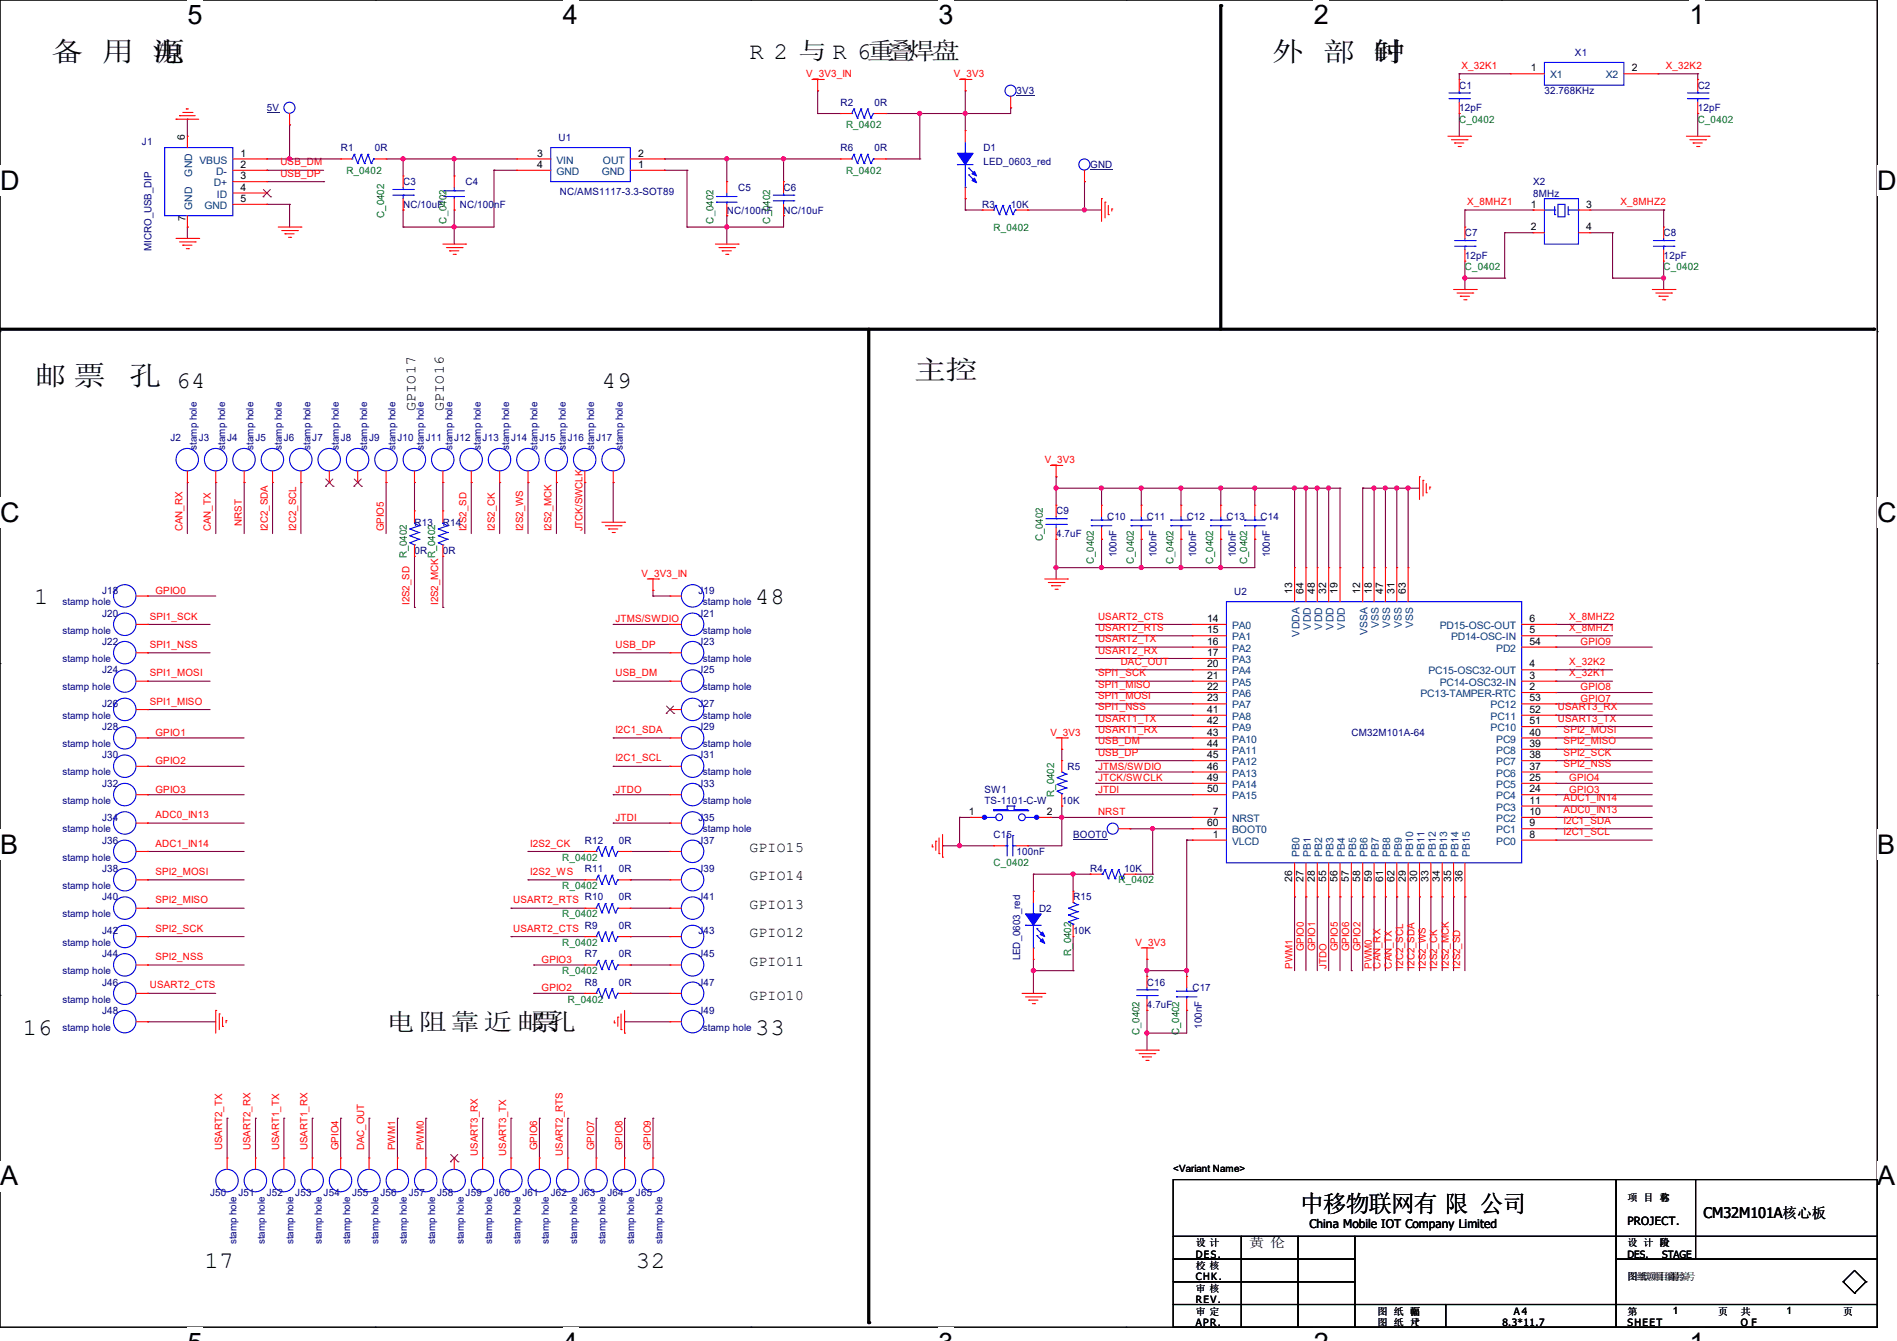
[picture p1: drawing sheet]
<svg xmlns="http://www.w3.org/2000/svg" width="297mm" height="210mm" viewBox="0 0 297 210" stroke-linecap="round" stroke-linejoin="round" font-family="sans-serif">
<defs><g id="words">
<g font-size="4.2">
<text x="29.4" y="3.8">5</text>
<text x="88.1" y="3.8">4</text>
<text x="146.9" y="3.8">3</text>
<text x="205.7" y="3.8">2</text>
<text x="264.5" y="3.8">1</text>
<text x="8" y="9.6">备 用 电</text>
<text x="23.9" y="9.6">源</text>
<text x="199.1" y="9.6">外 部 时</text>
<text x="215" y="9.6">钟</text>
<text x="0" y="29.8">D</text>
<text x="293.9" y="29.8">D</text>
<text x="143.1" y="59.4">主控</text>
<text x="5.3" y="60.3">邮 票</text>
<text x="20.2" y="60.3">孔</text>
<text x="0" y="81.7">C</text>
<text x="293.9" y="81.7">C</text>
<text x="0" y="133.7">B</text>
<text x="293.9" y="133.7">B</text>
<text x="0" y="185.6">A</text>
<text x="293.9" y="185.6">A</text>
</g>
<g font-size="3.7">
<text x="117.3" y="9.2">R 2 与 R 6重叠焊盘</text>
<text x="27.6" y="60.8">64</text>
<text x="94.2" y="60.8">49</text>
<text x="5.3" y="94.6">1</text>
<text x="118.2" y="94.6">48</text>
<text x="60.5" y="161.3">电阻靠 近邮孔</text>
<text x="83.1" y="161.3">票</text>
<text x="3.6" y="162.1">16</text>
<text x="118.2" y="162.1">33</text>
<text x="203.6" y="189.9">中移物联网有 限 公司</text>
<text x="32" y="198.6">17</text>
<text x="99.6" y="198.6">32</text>
</g>
<g font-size="2.3">
<text x="65.1" y="64.3" transform="rotate(-90 65.1 64.3)">GPIO17</text>
<text x="69.5" y="64.3" transform="rotate(-90 69.5 64.3)">GPIO16</text>
<text x="117.3" y="137.9">GPIO14</text>
<text x="117.3" y="133.4">GPIO15</text>
<text x="117.3" y="142.3">GPIO13</text>
<text x="117.3" y="146.8">GPIO12</text>
<text x="117.3" y="151.2">GPIO11</text>
<text x="117.3" y="156.5">GPIO10</text>
<text x="266.7" y="190.8">CM32M101A核心板</text>
</g>
<g font-size="1.9">
<text x="195.6" y="195.3">黄 伦</text>
<text x="205" y="192.3">China Mobile IOT Company Limited</text>
</g>
<text font-size="1.8" x="254.8" y="191.9">PROJECT.</text>
<g font-size="1.6" fill="#f00">
<text x="228.8" y="10.8">X_32K1</text>
<text x="260.8" y="10.8">X_32K2</text>
<text x="126.2" y="12.1">V_3V3_IN</text>
<text x="149.4" y="12.1">V_3V3</text>
<text x="43.9" y="25.9">USB_DM</text>
<text x="43.9" y="27.7">USB_DP</text>
<text x="229.7" y="32.1">X_8MHZ1</text>
<text x="253.7" y="32.1">X_8MHZ2</text>
<text x="163.6" y="72.6">V_3V3</text>
<text x="28.6" y="83.2" transform="rotate(-90 28.6 83.2)">CAN_RX</text>
<text x="33" y="83.2" transform="rotate(-90 33 83.2)">CAN_TX</text>
<text x="37.9" y="82.3" transform="rotate(-90 37.9 82.3)">NRST</text>
<text x="41.9" y="83.2" transform="rotate(-90 41.9 83.2)">I2C2_SDA</text>
<text x="46.4" y="83.2" transform="rotate(-90 46.4 83.2)">I2C2_SCL</text>
<text x="60.1" y="83.2" transform="rotate(-90 60.1 83.2)">GPIO5</text>
<text x="73" y="83.2" transform="rotate(-90 73 83.2)">I2S2_SD</text>
<text x="77.5" y="83.2" transform="rotate(-90 77.5 83.2)">I2S2_CK</text>
<text x="81.9" y="83.2" transform="rotate(-90 81.9 83.2)">I2S2_WS</text>
<text x="86.4" y="83.2" transform="rotate(-90 86.4 83.2)">I2S2_MCK</text>
<text x="91.2" y="83.2" transform="rotate(-90 91.2 83.2)">JTCK/SWCLK</text>
<text x="24.3" y="93">GPIO0</text>
<text x="64.1" y="94.8" transform="rotate(-90 64.1 94.8)">I2S2_SD</text>
<text x="68.6" y="94.8" transform="rotate(-90 68.6 94.8)">I2S2_MCK</text>
<text x="100.5" y="90.3">V_3V3_IN</text>
<text x="23.5" y="97">SPI1_SCK</text>
<text x="23.5" y="101.5">SPI1_NSS</text>
<text x="96.3" y="97.4">JTMS/SWDIO</text>
<text x="96.3" y="101.5">USB_DP</text>
<text x="171.9" y="97">USART2_CTS</text>
<text x="171.9" y="98.8">USART2_RTS</text>
<text x="171.9" y="100.6">USART2_TX</text>
<text x="245.7" y="98.8">X_8MHZ1</text>
<text x="245.7" y="97">X_8MHZ2</text>
<text x="247.5" y="101">GPIO9</text>
<text x="23.5" y="105.9">SPI1_MOSI</text>
<text x="96.3" y="105.9">USB_DM</text>
<text x="171.9" y="102.4">USART2_RX</text>
<text x="171.9" y="105.9">SPI1_SCK</text>
<text x="171.9" y="107.7">SPI1_MISO</text>
<text x="175.5" y="104.1">DAC_OUT</text>
<text x="245.7" y="105.9">X_32K1</text>
<text x="245.7" y="104.1">X_32K2</text>
<text x="23.5" y="110.4">SPI1_MISO</text>
<text x="171.9" y="109.5">SPI1_MOSI</text>
<text x="171.9" y="111.2">SPI1_NSS</text>
<text x="171.9" y="113">USART1_TX</text>
<text x="243.9" y="113">USART3_TX</text>
<text x="243.9" y="111.2">USART3_RX</text>
<text x="247.5" y="109.9">GPIO7</text>
<text x="247.5" y="108.1">GPIO8</text>
<text x="24.3" y="115.2">GPIO1</text>
<text x="24.3" y="119.7">GPIO2</text>
<text x="96.3" y="114.8">I2C1_SDA</text>
<text x="96.3" y="119.3">I2C1_SCL</text>
<text x="164.5" y="115.2">V_3V3</text>
<text x="171.9" y="114.8">USART1_RX</text>
<text x="171.9" y="116.6">USB_DM</text>
<text x="171.9" y="118.4">USB_DP</text>
<text x="244.8" y="114.8">SPI2_MOSI</text>
<text x="244.8" y="116.6">SPI2_MISO</text>
<text x="244.8" y="118.4">SPI2_SCK</text>
<text x="24.3" y="124.1">GPIO3</text>
<text x="96.3" y="124.1">JTDO</text>
<text x="171.9" y="120.6">JTMS/SWDIO</text>
<text x="171.9" y="122.3">JTCK/SWCLK</text>
<text x="171.9" y="124.1">JTDI</text>
<text x="244.8" y="120.1">SPI2_NSS</text>
<text x="244.8" y="125.5">ADC1_IN14</text>
<text x="245.7" y="122.3">GPIO4</text>
<text x="245.7" y="124.1">GPIO3</text>
<text x="24.3" y="128.1">ADC0_IN13</text>
<text x="96.3" y="128.6">JTDI</text>
<text x="171.9" y="127.7">NRST</text>
<text x="244.8" y="127.3">ADC0_IN13</text>
<text x="244.8" y="129">I2C1_SDA</text>
<text x="244.8" y="130.8">I2C1_SCL</text>
<text x="24.3" y="132.6">ADC1_IN14</text>
<text x="24.3" y="137">SPI2_MOSI</text>
<text x="83" y="137">I2S2_WS</text>
<text x="83" y="132.6">I2S2_CK</text>
<text x="24.3" y="141.5">SPI2_MISO</text>
<text x="80.3" y="141.5">USART2_RTS</text>
<text x="24.3" y="145.9">SPI2_SCK</text>
<text x="80.3" y="145.9">USART2_CTS</text>
<text x="177.8" y="148.1">V_3V3</text>
<text x="204.1" y="149" transform="rotate(-90 204.1 149)">GPIO0</text>
<text x="205.9" y="149" transform="rotate(-90 205.9 149)">GPIO1</text>
<text x="209.5" y="149" transform="rotate(-90 209.5 149)">GPIO5</text>
<text x="211.2" y="149" transform="rotate(-90 211.2 149)">GPIO6</text>
<text x="213" y="149" transform="rotate(-90 213 149)">GPIO2</text>
<text x="23.5" y="154.8">USART2_CTS</text>
<text x="24.3" y="150.4">SPI2_NSS</text>
<text x="84.8" y="155.2">GPIO2</text>
<text x="84.8" y="150.8">GPIO3</text>
<text x="202.3" y="151.7" transform="rotate(-90 202.3 151.7)">PWM1</text>
<text x="207.7" y="151.7" transform="rotate(-90 207.7 151.7)">JTDO</text>
<text x="214.8" y="151.7" transform="rotate(-90 214.8 151.7)">PWM0</text>
<text x="216.1" y="151.7" transform="rotate(-90 216.1 151.7)">CAN_RX</text>
<text x="217.9" y="151.7" transform="rotate(-90 217.9 151.7)">CAN_TX</text>
<text x="219.7" y="151.7" transform="rotate(-90 219.7 151.7)">I2C2_SCL</text>
<text x="221.5" y="151.7" transform="rotate(-90 221.5 151.7)">I2C2_SDA</text>
<text x="223.3" y="151.7" transform="rotate(-90 223.3 151.7)">I2S2_WS</text>
<text x="225" y="151.7" transform="rotate(-90 225 151.7)">I2S2_CK</text>
<text x="226.8" y="151.7" transform="rotate(-90 226.8 151.7)">I2S2_MCK</text>
<text x="228.6" y="151.7" transform="rotate(-90 228.6 151.7)">I2S2_SD</text>
<text x="34.8" y="180.1" transform="rotate(-90 34.8 180.1)">USART2_TX</text>
<text x="39.2" y="180.1" transform="rotate(-90 39.2 180.1)">USART2_RX</text>
<text x="43.7" y="180.1" transform="rotate(-90 43.7 180.1)">USART1_TX</text>
<text x="48.1" y="180.1" transform="rotate(-90 48.1 180.1)">USART1_RX</text>
<text x="53" y="180.1" transform="rotate(-90 53 180.1)">GPIO4</text>
<text x="57" y="180.1" transform="rotate(-90 57 180.1)">DAC_OUT</text>
<text x="61.9" y="180.1" transform="rotate(-90 61.9 180.1)">PWM1</text>
<text x="66.3" y="180.1" transform="rotate(-90 66.3 180.1)">PWM0</text>
<text x="74.8" y="181" transform="rotate(-90 74.8 181)">USART3_RX</text>
<text x="79.2" y="181" transform="rotate(-90 79.2 181)">USART3_TX</text>
<text x="84.1" y="180.1" transform="rotate(-90 84.1 180.1)">GPIO6</text>
<text x="88.1" y="181" transform="rotate(-90 88.1 181)">USART2_RTS</text>
<text x="93" y="180.1" transform="rotate(-90 93 180.1)">GPIO7</text>
<text x="97.4" y="180.1" transform="rotate(-90 97.4 180.1)">GPIO8</text>
<text x="101.9" y="180.1" transform="rotate(-90 101.9 180.1)">GPIO9</text>
</g>
<g font-size="1.6">
<text x="239.7" y="11.2">1</text>
<text x="255.5" y="11.2">2</text>
<text x="29" y="21.9" transform="rotate(-90 29 21.9)">6</text>
<text x="37.7" y="24.5">1</text>
<text x="37.7" y="26.3">2</text>
<text x="37.7" y="28.1">3</text>
<text x="37.7" y="29.8">4</text>
<text x="84.1" y="24.5">3</text>
<text x="84.1" y="26.3">4</text>
<text x="99.9" y="24.5">2</text>
<text x="99.9" y="26.3">1</text>
<text x="29" y="34.7" transform="rotate(-90 29 34.7)">7</text>
<text x="37.7" y="31.6">5</text>
<text x="239.7" y="32.5">1</text>
<text x="248.4" y="32.5">3</text>
<text x="239.7" y="36.1">2</text>
<text x="248.4" y="36.1">4</text>
<text x="202.3" y="93" transform="rotate(-90 202.3 93)">13</text>
<text x="204.1" y="93" transform="rotate(-90 204.1 93)">64</text>
<text x="205.9" y="93" transform="rotate(-90 205.9 93)">48</text>
<text x="207.6" y="93" transform="rotate(-90 207.6 93)">32</text>
<text x="209.4" y="93" transform="rotate(-90 209.4 93)">19</text>
<text x="213" y="93" transform="rotate(-90 213 93)">12</text>
<text x="214.8" y="93" transform="rotate(-90 214.8 93)">18</text>
<text x="216.5" y="93" transform="rotate(-90 216.5 93)">47</text>
<text x="218.3" y="93" transform="rotate(-90 218.3 93)">31</text>
<text x="220.1" y="93" transform="rotate(-90 220.1 93)">63</text>
<text x="189" y="97.4">14</text>
<text x="189" y="99.2">15</text>
<text x="189" y="101">16</text>
<text x="239.5" y="99.2">5</text>
<text x="239.5" y="97.4">6</text>
<text x="239.5" y="101">54</text>
<text x="189" y="102.7">17</text>
<text x="189" y="104.5">20</text>
<text x="189" y="106.3">21</text>
<text x="239.5" y="106.3">3</text>
<text x="239.5" y="104.5">4</text>
<text x="189" y="108.1">22</text>
<text x="189" y="109.9">23</text>
<text x="189" y="113.4">42</text>
<text x="189" y="111.6">41</text>
<text x="239.5" y="108.1">2</text>
<text x="239.5" y="109.9">53</text>
<text x="239.5" y="111.6">52</text>
<text x="239.5" y="113.4">51</text>
<text x="189" y="118.7">45</text>
<text x="189" y="117">44</text>
<text x="189" y="115.2">43</text>
<text x="239.5" y="115.2">40</text>
<text x="239.5" y="117">39</text>
<text x="239.5" y="118.7">38</text>
<text x="189" y="124.1">50</text>
<text x="189" y="122.3">49</text>
<text x="189" y="120.5">46</text>
<text x="239.5" y="125.9">11</text>
<text x="239.5" y="124.1">24</text>
<text x="239.5" y="122.3">25</text>
<text x="239.5" y="120.5">37</text>
<text x="151.7" y="127.6">1</text>
<text x="163.9" y="127.6">2</text>
<text x="189" y="129.4">60</text>
<text x="189.9" y="131.2">1</text>
<text x="189.9" y="127.6">7</text>
<text x="239.5" y="131.2">8</text>
<text x="239.5" y="129.4">9</text>
<text x="239.5" y="127.6">10</text>
<text x="202.3" y="138.1" transform="rotate(-90 202.3 138.1)">26</text>
<text x="204.1" y="138.1" transform="rotate(-90 204.1 138.1)">27</text>
<text x="205.9" y="138.1" transform="rotate(-90 205.9 138.1)">28</text>
<text x="207.6" y="138.1" transform="rotate(-90 207.6 138.1)">55</text>
<text x="209.4" y="138.1" transform="rotate(-90 209.4 138.1)">56</text>
<text x="211.2" y="138.1" transform="rotate(-90 211.2 138.1)">57</text>
<text x="213" y="138.1" transform="rotate(-90 213 138.1)">58</text>
<text x="214.8" y="138.1" transform="rotate(-90 214.8 138.1)">59</text>
<text x="216.5" y="138.1" transform="rotate(-90 216.5 138.1)">61</text>
<text x="218.3" y="138.1" transform="rotate(-90 218.3 138.1)">62</text>
<text x="220.1" y="138.1" transform="rotate(-90 220.1 138.1)">29</text>
<text x="221.9" y="138.1" transform="rotate(-90 221.9 138.1)">30</text>
<text x="223.7" y="138.1" transform="rotate(-90 223.7 138.1)">33</text>
<text x="225.4" y="138.1" transform="rotate(-90 225.4 138.1)">34</text>
<text x="227.2" y="138.1" transform="rotate(-90 227.2 138.1)">35</text>
<text x="229" y="138.1" transform="rotate(-90 229 138.1)">36</text>
<text x="183.7" y="183.5">&lt;Variant Name&gt;</text>
<text x="254.8" y="188.1">项 目 名</text>
<text x="259.9" y="188.1">称</text>
<text x="187.2" y="195.2">设 计</text>
<text x="187.2" y="197">DES.</text>
<text x="254.8" y="195.2">设 计 阶</text>
<text x="254.8" y="197">DES.</text>
<text x="259.9" y="195.2">段</text>
<text x="260.2" y="197">STAGE</text>
<text x="187.2" y="198.8">校 核</text>
<text x="187.2" y="202.3">审 核</text>
<text x="187.2" y="200.5">CHK.</text>
<text x="254.8" y="200.5">图 纸 项 目 编号</text>
<text x="254.8" y="200.5">图纸项目编号</text>
<text x="254.8" y="200.5">图纸项目编</text>
<text x="262.3" y="200.5">号</text>
<text x="187.2" y="205.9">审 定</text>
<text x="187.2" y="204.1">REV.</text>
<text x="187.2" y="207.6">APR.</text>
<text x="215.7" y="205.9">图 纸 幅</text>
<text x="215.7" y="207.6">图 纸 尺</text>
<text x="220.8" y="205.9">面</text>
<text x="220.8" y="207.6">寸</text>
<text x="235.2" y="207.6">8.3*11.7</text>
<text x="237" y="205.9">A 4</text>
<text x="254.8" y="205.9">第</text>
<text x="254.8" y="207.6">SHEET</text>
<text x="261.9" y="205.7">1</text>
<text x="269" y="205.9">页</text>
<text x="272.6" y="205.9">共</text>
<text x="272.6" y="207.6">O F</text>
<text x="279.7" y="205.7">1</text>
<text x="288.6" y="205.9">页</text>
</g>
<g font-size="1.6" fill="#000080">
<text x="246.6" y="8.7">X1</text>
<text x="41.8" y="17.4">5V</text>
<text x="131.6" y="16.6">R2</text>
<text x="136.9" y="16.6">0R</text>
<text x="159.1" y="14.8">3V3</text>
<text x="228.5" y="13.9">C1</text>
<text x="228.5" y="17.4">12pF</text>
<text x="241.8" y="14.8">32.768KHz</text>
<text x="265.8" y="13.9">C2</text>
<text x="265.8" y="17.4">12pF</text>
<text x="22.2" y="22.8">J1</text>
<text x="53.3" y="23.7">R1</text>
<text x="58.7" y="23.7">0R</text>
<text x="87.5" y="22.1">U1</text>
<text x="131.6" y="23.7">R6</text>
<text x="136.9" y="23.7">0R</text>
<text x="154" y="23.7">D1</text>
<text x="63.1" y="29">C3</text>
<text x="72.9" y="29">C4</text>
<text x="115.6" y="29.9">C5</text>
<text x="122.7" y="29.9">C6</text>
<text x="154" y="25.8">LED_0603_red</text>
<text x="170.7" y="26.3">GND</text>
<text x="240" y="29">X2</text>
<text x="63.1" y="32.6">NC/10uF</text>
<text x="72" y="32.6">NC/100nF</text>
<text x="87.7" y="30.6">NC/AMS1117-3.3-SOT89</text>
<text x="113.8" y="33.4">NC/100nF</text>
<text x="122.7" y="33.4">NC/10uF</text>
<text x="153.8" y="32.6">R3</text>
<text x="158.2" y="32.6">10K</text>
<text x="240" y="30.8">8MHz</text>
<text x="23.7" y="39.3" transform="rotate(-90 23.7 39.3)">MICRO_USB_DIP</text>
<text x="229.4" y="37">C7</text>
<text x="229.4" y="40.6">12pF</text>
<text x="260.5" y="37">C8</text>
<text x="260.5" y="40.6">12pF</text>
<text x="26.7" y="69">J2</text>
<text x="30.8" y="70.4" transform="rotate(-90 30.8 70.4)">stamp hole</text>
<text x="31.1" y="69">J3</text>
<text x="35.3" y="70.4" transform="rotate(-90 35.3 70.4)">stamp hole</text>
<text x="35.6" y="69">J4</text>
<text x="39.7" y="70.4" transform="rotate(-90 39.7 70.4)">stamp hole</text>
<text x="40" y="69">J5</text>
<text x="44.2" y="70.4" transform="rotate(-90 44.2 70.4)">stamp hole</text>
<text x="44.4" y="69">J6</text>
<text x="48.6" y="70.4" transform="rotate(-90 48.6 70.4)">stamp hole</text>
<text x="48.9" y="69">J7</text>
<text x="53" y="70.4" transform="rotate(-90 53 70.4)">stamp hole</text>
<text x="53.3" y="69">J8</text>
<text x="57.5" y="70.4" transform="rotate(-90 57.5 70.4)">stamp hole</text>
<text x="57.8" y="69">J9</text>
<text x="61.9" y="70.4" transform="rotate(-90 61.9 70.4)">stamp hole</text>
<text x="62.2" y="69">J10</text>
<text x="66.4" y="70.4" transform="rotate(-90 66.4 70.4)">stamp hole</text>
<text x="66.7" y="69">J11</text>
<text x="70.8" y="70.4" transform="rotate(-90 70.8 70.4)">stamp hole</text>
<text x="71.1" y="69">J12</text>
<text x="75.3" y="70.4" transform="rotate(-90 75.3 70.4)">stamp hole</text>
<text x="75.6" y="69">J13</text>
<text x="79.7" y="70.4" transform="rotate(-90 79.7 70.4)">stamp hole</text>
<text x="80" y="69">J14</text>
<text x="84.2" y="70.4" transform="rotate(-90 84.2 70.4)">stamp hole</text>
<text x="84.5" y="69">J15</text>
<text x="88.6" y="70.4" transform="rotate(-90 88.6 70.4)">stamp hole</text>
<text x="88.9" y="69">J16</text>
<text x="93" y="70.4" transform="rotate(-90 93 70.4)">stamp hole</text>
<text x="93.3" y="69">J17</text>
<text x="97.5" y="70.4" transform="rotate(-90 97.5 70.4)">stamp hole</text>
<text x="64.9" y="82.3">R13</text>
<text x="69.3" y="82.3">R14</text>
<text x="165.4" y="80.6">C9</text>
<text x="173.4" y="81.4">C10</text>
<text x="179.6" y="81.4">C11</text>
<text x="185.8" y="81.4">C12</text>
<text x="192" y="81.4">C13</text>
<text x="197.4" y="81.4">C14</text>
<text x="64.9" y="86.8">0R</text>
<text x="69.3" y="86.8">0R</text>
<text x="165.4" y="84.1">4.7uF</text>
<text x="174.8" y="87.3" transform="rotate(-90 174.8 87.3)">100nF</text>
<text x="181.1" y="87.3" transform="rotate(-90 181.1 87.3)">100nF</text>
<text x="187.3" y="87.3" transform="rotate(-90 187.3 87.3)">100nF</text>
<text x="193.5" y="87.3" transform="rotate(-90 193.5 87.3)">100nF</text>
<text x="198.8" y="87.3" transform="rotate(-90 198.8 87.3)">100nF</text>
<text x="9.8" y="94.8">stamp hole</text>
<text x="16" y="93">J18</text>
<text x="109.3" y="93">J19</text>
<text x="110.1" y="94.8">stamp hole</text>
<text x="193.3" y="93.2">U2</text>
<text x="9.8" y="99.2">stamp hole</text>
<text x="16" y="96.6">J20</text>
<text x="16" y="101">J22</text>
<text x="109.3" y="101">J23</text>
<text x="109.3" y="96.6">J21</text>
<text x="110.1" y="99.2">stamp hole</text>
<text x="9.8" y="103.7">stamp hole</text>
<text x="16" y="105.4">J24</text>
<text x="109.3" y="105.4">J25</text>
<text x="110.1" y="103.7">stamp hole</text>
<text x="9.8" y="112.6">stamp hole</text>
<text x="9.8" y="108.1">stamp hole</text>
<text x="16" y="110.8">J26</text>
<text x="109.3" y="110.8">J27</text>
<text x="110.1" y="108.1">stamp hole</text>
<text x="110.1" y="112.6">stamp hole</text>
<text x="9.8" y="117">stamp hole</text>
<text x="16" y="118.8">J30</text>
<text x="16" y="114.3">J28</text>
<text x="109.3" y="114.3">J29</text>
<text x="109.3" y="118.8">J31</text>
<text x="110.1" y="117">stamp hole</text>
<text x="211.6" y="115.2">CM32M101A-64</text>
<text x="9.8" y="121.5">stamp hole</text>
<text x="9.8" y="125.9">stamp hole</text>
<text x="16" y="123.2">J32</text>
<text x="109.3" y="123.2">J33</text>
<text x="110.1" y="121.5">stamp hole</text>
<text x="110.1" y="125.9">stamp hole</text>
<text x="154.1" y="124.1">SW1</text>
<text x="154.1" y="125.9">TS-1101-C-W</text>
<text x="166.2" y="125.9">10K</text>
<text x="167.1" y="120.6">R5</text>
<text x="9.8" y="130.3">stamp hole</text>
<text x="16" y="128.6">J34</text>
<text x="109.3" y="128.6">J35</text>
<text x="110.1" y="130.3">stamp hole</text>
<text x="155.6" y="131.2">C15</text>
<text x="168" y="131.2">BOOT0</text>
<text x="9.8" y="134.8">stamp hole</text>
<text x="16" y="136.6">J38</text>
<text x="16" y="132.1">J36</text>
<text x="91.6" y="136.6">R11</text>
<text x="91.6" y="132.1">R12</text>
<text x="96.9" y="136.6">0R</text>
<text x="96.9" y="132.1">0R</text>
<text x="109.3" y="136.6">J39</text>
<text x="109.3" y="132.1">J37</text>
<text x="159.1" y="133.9">100nF</text>
<text x="170.7" y="136.6">R4</text>
<text x="176" y="136.6">10K</text>
<text x="9.8" y="143.7">stamp hole</text>
<text x="9.8" y="139.2">stamp hole</text>
<text x="16" y="141">J40</text>
<text x="91.6" y="141">R10</text>
<text x="96.9" y="141">0R</text>
<text x="109.3" y="141">J41</text>
<text x="162.7" y="142.8">D2</text>
<text x="168" y="141">R15</text>
<text x="9.8" y="148.1">stamp hole</text>
<text x="16" y="146.3">J42</text>
<text x="16" y="149.9">J44</text>
<text x="91.6" y="149.9">R7</text>
<text x="91.6" y="145.5">R9</text>
<text x="96.9" y="149.9">0R</text>
<text x="96.9" y="145.5">0R</text>
<text x="109.3" y="146.3">J43</text>
<text x="109.3" y="149.9">J45</text>
<text x="168" y="146.3">10K</text>
<text x="9.8" y="152.6">stamp hole</text>
<text x="16" y="154.3">J46</text>
<text x="91.6" y="154.3">R8</text>
<text x="96.9" y="154.3">0R</text>
<text x="109.3" y="154.3">J47</text>
<text x="159.7" y="150.4" transform="rotate(-90 159.7 150.4)">LED_0603_red</text>
<text x="179.6" y="154.3">C16</text>
<text x="186.7" y="155.2">C17</text>
<text x="9.8" y="157">stamp hole</text>
<text x="9.8" y="161.5">stamp hole</text>
<text x="16" y="158.8">J48</text>
<text x="109.3" y="158.8">J49</text>
<text x="110.1" y="161.5">stamp hole</text>
<text x="179.6" y="157.9">4.7uF</text>
<text x="188.2" y="161.1" transform="rotate(-90 188.2 161.1)">100nF</text>
<text x="32.9" y="187.2">J50</text>
<text x="37.3" y="187.2">J51</text>
<text x="41.8" y="187.2">J52</text>
<text x="46.2" y="187.2">J53</text>
<text x="50.7" y="187.2">J54</text>
<text x="55.1" y="187.2">J55</text>
<text x="59.6" y="187.2">J56</text>
<text x="64" y="187.2">J57</text>
<text x="68.5" y="187.2">J58</text>
<text x="72.9" y="187.2">J59</text>
<text x="77.3" y="187.2">J60</text>
<text x="81.8" y="187.2">J61</text>
<text x="86.2" y="187.2">J62</text>
<text x="90.7" y="187.2">J63</text>
<text x="95.1" y="187.2">J64</text>
<text x="99.6" y="187.2">J65</text>
<text x="37" y="194.9" transform="rotate(-90 37 194.9)">stamp hole</text>
<text x="41.5" y="194.9" transform="rotate(-90 41.5 194.9)">stamp hole</text>
<text x="45.9" y="194.9" transform="rotate(-90 45.9 194.9)">stamp hole</text>
<text x="50.4" y="194.9" transform="rotate(-90 50.4 194.9)">stamp hole</text>
<text x="54.8" y="194.9" transform="rotate(-90 54.8 194.9)">stamp hole</text>
<text x="59.3" y="194.9" transform="rotate(-90 59.3 194.9)">stamp hole</text>
<text x="63.7" y="194.9" transform="rotate(-90 63.7 194.9)">stamp hole</text>
<text x="68.2" y="194.9" transform="rotate(-90 68.2 194.9)">stamp hole</text>
<text x="72.6" y="194.9" transform="rotate(-90 72.6 194.9)">stamp hole</text>
<text x="77" y="194.9" transform="rotate(-90 77 194.9)">stamp hole</text>
<text x="81.5" y="194.9" transform="rotate(-90 81.5 194.9)">stamp hole</text>
<text x="85.9" y="194.9" transform="rotate(-90 85.9 194.9)">stamp hole</text>
<text x="90.4" y="194.9" transform="rotate(-90 90.4 194.9)">stamp hole</text>
<text x="94.8" y="194.9" transform="rotate(-90 94.8 194.9)">stamp hole</text>
<text x="99.3" y="194.9" transform="rotate(-90 99.3 194.9)">stamp hole</text>
<text x="103.7" y="194.9" transform="rotate(-90 103.7 194.9)">stamp hole</text>
</g>
<g font-size="1.6" fill="#004080">
<text x="242.7" y="12.3">X1</text>
<text x="251.4" y="12.3">X2</text>
<text x="30.1" y="27.6" transform="rotate(-90 30.1 27.6)">GND</text>
<text x="31.2" y="25.6">VBUS</text>
<text x="33.5" y="29.2">D+</text>
<text x="33.9" y="27.4">D-</text>
<text x="87.1" y="25.6">VIN</text>
<text x="87.1" y="27.4">GND</text>
<text x="94.2" y="27.4">GND</text>
<text x="94.4" y="25.6">OUT</text>
<text x="30.1" y="32.9" transform="rotate(-90 30.1 32.9)">GND</text>
<text x="32" y="32.7">GND</text>
<text x="34" y="30.9">ID</text>
<text x="192.9" y="98.5">PA0</text>
<text x="192.9" y="100.3">PA1</text>
<text x="203.5" y="99.7" transform="rotate(-90 203.5 99.7)">VDDA</text>
<text x="205.2" y="98.6" transform="rotate(-90 205.2 98.6)">VDD</text>
<text x="207" y="98.6" transform="rotate(-90 207 98.6)">VDD</text>
<text x="208.8" y="98.6" transform="rotate(-90 208.8 98.6)">VDD</text>
<text x="210.6" y="98.6" transform="rotate(-90 210.6 98.6)">VDD</text>
<text x="214.1" y="99.5" transform="rotate(-90 214.1 99.5)">VSSA</text>
<text x="215.9" y="98.4" transform="rotate(-90 215.9 98.4)">VSS</text>
<text x="217.7" y="98.4" transform="rotate(-90 217.7 98.4)">VSS</text>
<text x="219.5" y="98.4" transform="rotate(-90 219.5 98.4)">VSS</text>
<text x="221.2" y="98.4" transform="rotate(-90 221.2 98.4)">VSS</text>
<text x="225.4" y="98.5">PD15-OSC-OUT</text>
<text x="227.2" y="100.3">PD14-OSC-IN</text>
<text x="192.9" y="102.1">PA2</text>
<text x="192.9" y="103.8">PA3</text>
<text x="192.9" y="105.6">PA4</text>
<text x="192.9" y="107.4">PA5</text>
<text x="223.6" y="105.6">PC15-OSC32-OUT</text>
<text x="225.4" y="107.4">PC14-OSC32-IN</text>
<text x="234.3" y="102.1">PD2</text>
<text x="192.9" y="109.2">PA6</text>
<text x="192.9" y="111">PA7</text>
<text x="192.9" y="112.7">PA8</text>
<text x="222.4" y="109.2">PC13-TAMPER-RTC</text>
<text x="233.4" y="111">PC12</text>
<text x="233.4" y="112.7">PC11</text>
<text x="192.9" y="119.8">PA12</text>
<text x="192.9" y="118.1">PA11</text>
<text x="192.9" y="116.3">PA10</text>
<text x="192.9" y="114.5">PA9</text>
<text x="233.4" y="114.5">PC10</text>
<text x="234.3" y="116.3">PC9</text>
<text x="234.3" y="118.1">PC8</text>
<text x="234.3" y="119.8">PC7</text>
<text x="192.9" y="125.2">PA15</text>
<text x="192.9" y="123.4">PA14</text>
<text x="192.9" y="121.6">PA13</text>
<text x="234.3" y="125.2">PC4</text>
<text x="234.3" y="123.4">PC5</text>
<text x="234.3" y="121.6">PC6</text>
<text x="192.9" y="128.7">NRST</text>
<text x="192.9" y="130.5">BOOT0</text>
<text x="234.3" y="130.5">PC1</text>
<text x="234.3" y="128.7">PC2</text>
<text x="234.3" y="127">PC3</text>
<text x="192.9" y="132.3">VLCD</text>
<text x="203.5" y="134.2" transform="rotate(-90 203.5 134.2)">PB0</text>
<text x="205.2" y="134.2" transform="rotate(-90 205.2 134.2)">PB1</text>
<text x="207" y="134.2" transform="rotate(-90 207 134.2)">PB2</text>
<text x="208.8" y="134.2" transform="rotate(-90 208.8 134.2)">PB3</text>
<text x="210.6" y="134.2" transform="rotate(-90 210.6 134.2)">PB4</text>
<text x="212.3" y="134.2" transform="rotate(-90 212.3 134.2)">PB5</text>
<text x="214.1" y="134.2" transform="rotate(-90 214.1 134.2)">PB6</text>
<text x="215.9" y="134.2" transform="rotate(-90 215.9 134.2)">PB7</text>
<text x="217.7" y="134.2" transform="rotate(-90 217.7 134.2)">PB8</text>
<text x="219.5" y="134.2" transform="rotate(-90 219.5 134.2)">PB9</text>
<text x="221.2" y="134.2" transform="rotate(-90 221.2 134.2)">PB10</text>
<text x="223" y="134.2" transform="rotate(-90 223 134.2)">PB11</text>
<text x="224.8" y="134.2" transform="rotate(-90 224.8 134.2)">PB12</text>
<text x="226.6" y="134.2" transform="rotate(-90 226.6 134.2)">PB13</text>
<text x="228.3" y="134.2" transform="rotate(-90 228.3 134.2)">PB14</text>
<text x="230.1" y="134.2" transform="rotate(-90 230.1 134.2)">PB15</text>
<text x="234.3" y="132.3">PC0</text>
</g>
<g font-size="1.6" fill="#008000">
<text x="132.5" y="20.1">R_0402</text>
<text x="228.5" y="19.2">C_0402</text>
<text x="265.8" y="19.2">C_0402</text>
<text x="54.2" y="27.2">R_0402</text>
<text x="132.5" y="27.2">R_0402</text>
<text x="60.2" y="34.1" transform="rotate(-90 60.2 34.1)">C_0402</text>
<text x="69.9" y="35" transform="rotate(-90 69.9 35)">C_0402</text>
<text x="111.7" y="35" transform="rotate(-90 111.7 35)">C_0402</text>
<text x="120.6" y="35" transform="rotate(-90 120.6 35)">C_0402</text>
<text x="155.6" y="36.1">R_0402</text>
<text x="229.4" y="42.3">C_0402</text>
<text x="260.5" y="42.3">C_0402</text>
<text x="63.7" y="87.5" transform="rotate(-90 63.7 87.5)">R_0402</text>
<text x="68.2" y="87.5" transform="rotate(-90 68.2 87.5)">R_0402</text>
<text x="163.3" y="84.8" transform="rotate(-90 163.3 84.8)">C_0402</text>
<text x="171.3" y="88.3" transform="rotate(-90 171.3 88.3)">C_0402</text>
<text x="177.5" y="88.3" transform="rotate(-90 177.5 88.3)">C_0402</text>
<text x="183.7" y="88.3" transform="rotate(-90 183.7 88.3)">C_0402</text>
<text x="189.9" y="88.3" transform="rotate(-90 189.9 88.3)">C_0402</text>
<text x="195.3" y="88.3" transform="rotate(-90 195.3 88.3)">C_0402</text>
<text x="165.1" y="124.8" transform="rotate(-90 165.1 124.8)">R_0402</text>
<text x="88" y="134.8">R_0402</text>
<text x="155.6" y="135.7">C_0402</text>
<text x="88" y="143.7">R_0402</text>
<text x="88" y="139.2">R_0402</text>
<text x="175.1" y="138.3">R_0402</text>
<text x="88" y="148.1">R_0402</text>
<text x="167.7" y="149.7" transform="rotate(-90 167.7 149.7)">R_0402</text>
<text x="88" y="152.6">R_0402</text>
<text x="88.9" y="157">R_0402</text>
<text x="178.4" y="162.1" transform="rotate(-90 178.4 162.1)">C_0402</text>
<text x="184.6" y="162.1" transform="rotate(-90 184.6 162.1)">C_0402</text>
</g>
</g></defs>
<path d="M0 0h293.9v207.9h-293.9z" fill="none" stroke="#000" stroke-width=".17"/>
<g fill="#fff">
<path d="M29.4 0h2.3v4.7h-2.3z"/>
<path d="M29.4 207.9h2.3v2.1h-2.3z"/>
</g>
<path d="M58.8 0h.1M58.8 207.9h.1" fill="none" stroke="#000" stroke-width=".17"/>
<g fill="#fff">
<path d="M88.1 0h2.4v4.7h-2.4z"/>
<path d="M88.1 207.9h2.4v2.1h-2.4z"/>
</g>
<path d="M117.6 0h.1M117.6 207.9h.1" fill="none" stroke="#000" stroke-width=".17"/>
<g fill="#fff">
<path d="M146.9 0h2.4v4.7h-2.4z"/>
<path d="M146.9 207.9h2.4v2.1h-2.4z"/>
</g>
<path d="M176.3 0h.1M176.3 207.9h.1" fill="none" stroke="#000" stroke-width=".17"/>
<g fill="#fff">
<path d="M205.7 0h2.4v4.7h-2.4z"/>
<path d="M205.7 207.9h2.4v2.1h-2.4z"/>
</g>
<path d="M235.1 0h.1M235.1 207.9h.1" fill="none" stroke="#000" stroke-width=".17"/>
<g fill="#fff">
<path d="M264.5 0h2.4v4.7h-2.4z"/>
<path d="M264.5 207.9h2.4v2.1h-2.4z"/>
<path d="M0 26h3v4.7h-3z"/>
<path d="M293.9 26h3.1v4.7h-3.1z"/>
<path d="M0 77.9h3v4.7h-3z"/>
<path d="M293.9 77.9h3.1v4.7h-3.1z"/>
</g>
<path d="M0 51.9h.1M293.9 51.9h.1" fill="none" stroke="#000" stroke-width=".17"/>
<g fill="#fff">
<path d="M0 129.9h2.8v4.7h-2.8z"/>
<path d="M293.9 129.9h2.9v4.7h-2.9z"/>
</g>
<path d="M0 103.9h.1M293.9 103.9h.1" fill="none" stroke="#000" stroke-width=".17"/>
<g fill="#fff">
<path d="M0 181.8h2.8v4.8h-2.8z"/>
<path d="M293.8 181.8h3v4.8h-3z"/>
</g>
<g fill="none" stroke="#000" stroke-width=".17">
<path d="M0 155.9h.1M293.9 155.9h.1M183.7 197.2h10.7v3.5h-10.7zM183.7 193.6h10.7v3.6h-10.7zM183.7 184.7h69.3v8.9h-69.3zM194.4 193.6h8.8v3.6h-8.8zM194.4 197.2h8.8v3.5h-8.8zM203.2 193.6h8.9v3.6h-8.9zM203.2 197.2h8.9v3.5h-8.9zM212.1 193.6h40.9v10.7h-40.9zM253 197.2h40.9v7.1h-40.9zM253 193.6h12.5v3.6h-12.5z"/>
<path d="M253 184.7h12.5v8.9h-12.5zM265.5 193.6h28.4v3.6h-28.4zM265.5 184.7h28.4v8.9h-28.4zM183.7 200.7h10.7v3.6h-10.7zM183.7 204.3h10.7v3.6h-10.7zM194.4 200.7h8.8v3.6h-8.8zM194.4 204.3h8.8v3.6h-8.8zM203.2 200.7h8.9v3.6h-8.9zM203.2 204.3h8.9v3.6h-8.9zM212.1 204.3h14.3v3.6h-14.3zM226.4 204.3h26.6v3.6h-26.6zM253 204.3h40.9v3.6h-40.9z"/>
<path d="M288.6 200.7h.1M288.6 200.7l1.8-1.7 1.7 1.7M288.6 200.7l1.8 1.8M290.4 202.5h.1M292.1 200.7h.1M292.1 200.7l-1.7 1.8"/>
</g>
<path d="M191.1 .9v50.7M0 51.6h293.4M136 51.6v155.5" fill="none" stroke="#000" stroke-width=".51"/>
<g fill="#000">
<circle cx="191.1" cy=".9" r=".25"/>
<circle cx="293.4" cy="51.6" r=".25"/>
<circle cx="136" cy="207.1" r=".25"/>
</g>
<g fill="none" stroke="#800040" stroke-width=".17">
<path d="M29.3 18.7h.1M29.3 18.7v2.6M45.3 19.6h.1M45.3 19.6v5.3M128 17.8h.1M128 14.2h.1M128 17.8h3.6M128 14.2v3.6M144 17.8h.1M144 17.8v7.1M151.1 14.2h.1M151.1 17.8h.1"/>
<path d="M151.1 14.2v6.2M158.2 16.9h.1M158.2 16.9v.9h-19.5M228.5 17.8h.1M228.5 11.6h.1M228.5 11.6v.8M228.5 17.8v3.5M228.5 11.6h8M259.6 11.6h.1M259.6 11.6h6.2M265.8 11.6h.1M265.8 17.8h.1"/>
<path d="M265.8 11.6v.8M265.8 17.8v3.5M29.3 35.6h.1M29.3 35.6v1.7M41.8 24.9h.1M41.8 32h.1M41.8 26.7h.1M41.8 24.9h11.5M41.8 26.7h8.9M41.8 32h3.5M41.8 28.4h8.9M45.3 32h.1"/>
<path d="M45.3 24.9h.1M45.3 32v3.6M50.7 28.4h.1M60.5 24.9h20.4M63.1 24.9h.1M63.1 32.9h.1M63.1 35.6h.1M63.1 24.9v2.7M63.1 32.9v2.7M71.1 24.9h.1M71.1 32.9h.1M71.1 35.6h.1"/>
<path d="M71.1 24.9v2.7M71.1 32.9v5.3M77.3 26.7h.1M77.3 26.7v8.9h-14.2M77.3 26.7h3.6M104 26.7h.1M104 24.9h.1M104 24.9h27.6M104 26.7h3.6M107.6 26.7h.1M107.6 35.6h.1M107.6 26.7v8.9"/>
<path d="M113.8 35.6h.1M113.8 33.8h.1M113.8 24.9h.1M113.8 24.9v3.5M113.8 33.8v4.4M122.7 33.8h.1M122.7 24.9h.1M122.7 33.8v1.8h-15.1M122.7 24.9v3.5M138.7 24.9h5.3M144 24.9h.1M151.1 32.9h.1"/>
<path d="M151.1 31.1h.1M151.1 31.1v1.8M151.1 32.9h2.7M160.9 32.9h.1M160.9 32.9h11.6M169.8 28.4h.1M169.8 32.9h.1M169.8 28.4v4.5M229.4 32.9h.1M229.4 32.9v2.7M229.4 32.9h10.6M235.6 36.4h.1"/>
<path d="M235.6 36.4h4.4M235.6 36.4v7.2M240 32.9h.1M248.9 32.9h11.6M248.9 36.4h3.6M252.5 36.4h.1M252.5 36.4v7.2M260.5 32.9h.1M260.5 32.9v2.7M229.4 43.6h.1M229.4 45.3h.1M229.4 40.9v4.4"/>
<path d="M229.4 43.6h6.2M235.6 43.6h.1M252.5 43.6h.1M252.5 43.6h8M260.5 43.6h.1M260.5 45.3h.1M260.5 40.9v4.4M29.3 75.6h.1M29.3 75.6v8M33.8 75.6h.1M33.8 75.6v8M38.2 75.6h.1"/>
<path d="M38.2 75.6v8M42.7 75.6h.1M42.7 75.6v8M47.1 75.6h.1M47.1 75.6v8M60.5 75.6h.1M60.5 75.6v8M64.9 75.6h.1M64.9 75.6v4.4M69.3 75.6h.1M69.3 75.6v4.4M73.8 75.6h.1"/>
<path d="M73.8 75.6v8M78.2 75.6h.1M78.2 75.6v8M82.7 75.6h.1M82.7 75.6v8M87.1 75.6h.1M87.1 75.6v8M91.6 75.6h.1M91.6 75.6v8M96 75.6h.1M96 75.6v6.2M165.4 76.5h.1"/>
<path d="M165.4 74.7h.1M165.4 74.7v4.4M165.4 76.5h44.4M172.5 76.5h.1M172.5 76.5v2.6M178.7 76.5h.1M178.7 76.5v2.6M184.9 76.5h.1M184.9 76.5v2.6M191.1 76.5h.1M191.1 76.5v2.6M196.5 76.5h.1"/>
<path d="M196.5 76.5v2.6M202.7 76.5h.1M202.7 76.5v12.4M204.5 76.5h.1M204.5 76.5v12.4M206.2 76.5h.1M206.2 76.5v12.4M208 76.5h.1M208 76.5v12.4M209.8 76.5h.1M209.8 76.5v12.4M213.4 76.5h.1"/>
<path d="M213.4 76.5v12.4M213.4 76.5h8.8M215.1 76.5h.1M215.1 76.5v12.4M216.9 76.5h.1M216.9 76.5v12.4M218.7 76.5h.1M218.7 76.5v12.4M220.5 76.5h.1M220.5 76.5v12.4M23.1 93.3h.1M23.1 97.8h.1"/>
<path d="M23.1 97.8h9.8M23.1 93.3h10.7M64.9 95.1h.1M64.9 87.1v8M69.3 95.1h.1M69.3 87.1v8M96 97.8h.1M96 97.8h8.9M102.2 93.3h.1M102.2 92.5h.1M102.2 93.3h2.7M102.2 92.5v.8"/>
<path d="M165.4 88.9h.1M165.4 84.5h.1M165.4 84.5v6.2M171.6 97.8h.1M171.6 99.6h.1M171.6 97.8h15.1M171.6 99.6h15.1M172.5 84.5h.1M172.5 88.9h.1M172.5 84.5v4.4M178.7 84.5h.1M178.7 88.9h.1"/>
<path d="M178.7 84.5v4.4M184.9 84.5h.1M184.9 88.9h.1M184.9 84.5v4.4M191.1 84.5h.1M191.1 88.9h.1M191.1 84.5v4.4M196.5 84.5h.1M196.5 84.5v4.4h-31.1M243.6 99.6h.1M243.6 97.8h.1M243.6 97.8h8.9"/>
<path d="M243.6 99.6h8.9M23.1 102.2h.1M23.1 106.7h.1M23.1 111.1h.1M23.1 115.6h.1M23.1 106.7h9.8M23.1 115.6h15.1M23.1 102.2h9.8M23.1 111.1h9.8M96 102.2h.1M96 106.7h.1M96 115.6h.1"/>
<path d="M96 106.7h8.9M96 115.6h8.9M96 102.2h8.9M166.2 117.3h.1M166.2 117.3v1.8M171.6 101.3h.1M171.6 103.1h.1M171.6 104.9h.1M171.6 106.7h.1M171.6 108.5h.1M171.6 110.2h.1M171.6 112h.1"/>
<path d="M171.6 113.8h.1M171.6 115.6h.1M171.6 117.3h.1M171.6 119.1h.1M171.6 101.3h15.1M171.6 103.1h15.1M171.6 104.9h15.1M171.6 106.7h15.1M171.6 108.5h15.1M171.6 110.2h15.1M171.6 112h15.1M171.6 113.8h15.1"/>
<path d="M171.6 115.6h15.1M171.6 117.3h15.1M171.6 119.1h15.1M243.6 110.2h.1M243.6 115.6h.1M243.6 117.3h.1M243.6 119.1h.1M243.6 106.7h.1M243.6 104.9h.1M243.6 108.5h.1M243.6 101.3h.1M243.6 113.8h.1"/>
<path d="M243.6 112h.1M243.6 101.3h15.1M243.6 104.9h8.9M243.6 106.7h8.9M243.6 108.5h15.1M243.6 110.2h15.1M243.6 112h15.1M243.6 113.8h15.1M243.6 115.6h15.1M243.6 117.3h15.1M243.6 119.1h15.1M23.1 120h.1"/>
<path d="M23.1 124.5h.1M23.1 128.9h.1M23.1 133.3h.1M23.1 137.8h.1M23.1 124.5h15.1M23.1 120h15.1M23.1 128.9h15.1M23.1 133.3h15.1M23.1 137.8h15.1M82.7 137.8h.1M82.7 133.3h.1M82.7 133.3h8.9"/>
<path d="M82.7 137.8h8.9M96 120h.1M96 124.5h.1M96 128.9h.1M96 124.5h8.9M96 120h8.9M96 128.9h8.9M98.7 137.8h.1M98.7 133.3h6.2M98.7 137.8h6.2M104.9 133.3h.1M147.6 132.5h.1"/>
<path d="M147.6 132.5h8M150.2 128h.1M150.2 132.5h.1M150.2 128h1.8M150.2 128v4.5M160.9 132.5h.1M161.8 136.9h.1M161.8 136.9h8.9M161.8 136.9v2.7M164.5 128h.1M164.5 128h22.2M166.2 128h.1"/>
<path d="M166.2 126.2h.1M166.2 126.2v6.3h-5.3M168 136.9h.1M168 136.9v2.7M170.7 136.9h.1M171.6 120.9h.1M171.6 122.7h.1M171.6 124.5h.1M171.6 120.9h15.1M171.6 122.7h15.1M171.6 124.5h15.1M176.9 129.8h.1"/>
<path d="M176.9 129.8h9.8M177.8 136.9h2.7M180.5 129.8h.1M180.5 136.9h.1M180.5 129.8v7.1M185.8 131.6h.1M185.8 131.6h.9M185.8 131.6v21.3M186.7 129.8h.1M243.6 120.9h.1M243.6 122.7h.1M243.6 124.5h.1"/>
<path d="M243.6 126.2h.1M243.6 128h.1M243.6 129.8h.1M243.6 131.6h.1M243.6 128h15.1M243.6 120.9h15.1M243.6 122.7h15.1M243.6 124.5h15.1M243.6 126.2h15.1M243.6 129.8h15.1M243.6 131.6h15.1M23.1 142.2h.1"/>
<path d="M23.1 146.7h.1M23.1 151.1h.1M23.1 155.6h.1M23.1 142.2h15.1M23.1 146.7h15.1M23.1 151.1h15.1M23.1 155.6h10.7M80 146.7h.1M80 142.2h.1M80 142.2h11.6M80 146.7h11.6M83.6 155.6h.1"/>
<path d="M83.6 151.1h.1M83.6 151.1h8M83.6 155.6h8M98.7 151.1h.1M98.7 155.6h.1M98.7 146.7h.1M98.7 142.2h6.2M98.7 146.7h6.2M98.7 151.1h6.2M98.7 155.6h6.2M104.9 142.2h.1M161.8 152h.1"/>
<path d="M161.8 155.6h.1M161.8 152h6.2M161.8 150.2v5.4M168 152h.1M168 146.7v5.3M179.6 152h.1M179.6 150.2h.1M179.6 158.2h.1M179.6 150.2v2.7M179.6 158.2v6.3M179.6 152h6.2M185.8 152h.1"/>
<path d="M185.8 158.2h.1M185.8 158.2v3.6h-6.2M202.7 140.5h.1M202.7 140.5v11.5M204.5 140.5h.1M204.5 140.5v11.5M206.2 140.5h.1M206.2 140.5v11.5M208 140.5h.1M208 140.5v11.5M209.8 140.5h.1M209.8 140.5v11.5"/>
<path d="M211.6 152h.1M211.6 140.5v11.5M213.4 140.5h.1M213.4 140.5v11.5M215.1 140.5h.1M215.1 140.5v11.5M216.9 140.5h.1M216.9 140.5v11.5M218.7 140.5h.1M218.7 140.5v11.5M220.5 140.5h.1M220.5 140.5v11.5"/>
<path d="M222.2 140.5h.1M222.2 140.5v11.5M224 140.5h.1M224 140.5v11.5M225.8 140.5h.1M225.8 140.5v11.5M227.6 140.5h.1M227.6 140.5v11.5M229.4 140.5h.1M229.4 140.5v11.5M23.1 160h.1M23.1 160h10.7"/>
<path d="M35.6 175.1h.1M35.6 175.1v6.3M40 175.1h.1M40 175.1v6.3M44.4 175.1h.1M44.4 175.1v6.3M48.9 175.1h.1M48.9 175.1v6.3M53.3 175.1h.1M53.3 175.1v6.3M57.8 175.1h.1M57.8 175.1v6.3"/>
<path d="M62.2 175.1h.1M62.2 175.1v6.3M66.7 175.1h.1M66.7 175.1v6.3M75.6 175.1h.1M75.6 175.1v6.3M80 175.1h.1M80 175.1v6.3M84.5 175.1h.1M84.5 175.1v6.3M88.9 175.1h.1M88.9 175.1v6.3"/>
<path d="M93.3 175.1h.1M93.3 175.1v6.3M97.8 160h.1M97.8 175.1h.1M97.8 160h7.1M97.8 175.1v6.3M102.2 175.1h.1M102.2 175.1v6.3M179.6 161.8h.1"/>
</g>
<g fill="#f0f" stroke="#f0f" stroke-width=".17">
<circle cx="45.3" cy="24.9" r=".32"/>
<circle cx="63.1" cy="24.9" r=".32"/>
<circle cx="71.1" cy="24.9" r=".32"/>
<circle cx="71.1" cy="35.5" r=".32"/>
<circle cx="113.8" cy="35.5" r=".32"/>
<circle cx="113.8" cy="24.9" r=".32"/>
<circle cx="122.7" cy="24.9" r=".32"/>
<circle cx="150.2" cy="132.4" r=".32"/>
<circle cx="166.2" cy="128" r=".32"/>
<circle cx="169.8" cy="32.9" r=".32"/>
<circle cx="172.4" cy="88.9" r=".32"/>
<circle cx="165.3" cy="88.9" r=".32"/>
<circle cx="184.9" cy="88.9" r=".32"/>
<circle cx="178.7" cy="88.9" r=".32"/>
<circle cx="191.1" cy="88.9" r=".32"/>
<circle cx="165.3" cy="76.4" r=".32"/>
<circle cx="196.4" cy="76.4" r=".32"/>
<circle cx="191.1" cy="76.4" r=".32"/>
<circle cx="184.9" cy="76.4" r=".32"/>
<circle cx="178.7" cy="76.4" r=".32"/>
<circle cx="172.4" cy="76.4" r=".32"/>
<circle cx="202.7" cy="76.4" r=".32"/>
<circle cx="204.4" cy="76.4" r=".32"/>
<circle cx="206.2" cy="76.4" r=".32"/>
<circle cx="208" cy="76.4" r=".32"/>
<circle cx="215.1" cy="76.4" r=".32"/>
<circle cx="216.9" cy="76.4" r=".32"/>
<circle cx="220.5" cy="76.4" r=".32"/>
<circle cx="218.7" cy="76.4" r=".32"/>
<circle cx="185.8" cy="152" r=".32"/>
<circle cx="179.6" cy="152" r=".32"/>
<circle cx="179.6" cy="161.8" r=".32"/>
<circle cx="144" cy="17.8" r=".32"/>
<circle cx="151.1" cy="17.8" r=".32"/>
<circle cx="180.4" cy="129.8" r=".32"/>
<circle cx="168" cy="136.9" r=".32"/>
<circle cx="161.8" cy="152" r=".32"/>
<circle cx="229.3" cy="43.5" r=".32"/>
<circle cx="260.5" cy="43.5" r=".32"/>
</g>
<g fill="none" stroke="#f00" stroke-width=".17">
<path d="M27.6 18.7h.1M27.6 18.7h3.5M28.1 18.1h.1M28.1 18.1h2.5M28.6 17.6h1.5M29.2 17.1h.1M29.2 17.1h.3M30.1 17.6h.1M127.1 12.4h1.8M128 14.2h.1M128 12.4v1.8M128.9 12.4h.1"/>
<path d="M150.2 12.4h1.8M151.1 14.2h.1M151.1 12.4v1.8M152 12.4h.1M158.2 16.9h.1M158.2 15.1v1.8M27.6 37.3h3.5M28.1 37.9h2.5M28.6 38.4h.1M28.6 38.4h1.5M29.2 38.9h.3M29.3 21.3h.1"/>
<path d="M29.3 35.6h.1M29.3 21.3v1.8M29.3 33.8v1.8M29.5 38.9h.1M30.6 37.9h.1M31.1 37.3h.1M36.4 24.9h5.4M36.4 26.7h5.4M36.4 28.4h5.4M36.4 30.2h5.4M36.4 32h5.4M41.8 24.9h.1"/>
<path d="M41.8 26.7h.1M41.8 28.4h.1M41.8 30.2h.1M41.8 32h.1M43.6 35.6h3.5M44.1 36.1h2.5M44.6 36.6h.1M44.6 36.6h1.5M45.2 37.2h.3M45.5 37.2h.1M46.6 36.1h.1M47.1 35.6h.1"/>
<path d="M69.3 38.2h3.6M69.9 38.8h2.4M70.4 39.3h.1M70.4 39.3h1.4M71 39.8h.3M71.3 39.8h.1M72.3 38.8h.1M72.9 38.2h.1M112 38.2h3.6M112.6 38.8h2.4M113.1 39.3h.1M113.1 39.3h1.4"/>
<path d="M113.6 39.8h.4M113.8 33.8h.1M113.8 28.4h.1M113.8 28.4v1.8M113.8 32v1.8M114 39.8h.1M115 38.8h.1M115.6 38.2h.1M153.8 32.9h.1M153.8 32.9h1.8M159.1 32.9h1.8M160.9 32.9h.1"/>
<path d="M172.5 31.1h.1M172.5 31.1v3.6M173 31.7h.1M173 31.7v2.4M173.5 33.6h.1M173.5 32.2v1.4M174.1 32.7h.1M174.1 32.7v.4M226.7 21.3h3.6M227.2 21.9h2.5M227.8 22.4h.1M227.8 22.4h1.4"/>
<path d="M228.3 22.9h.3M228.6 22.9h.1M229.7 21.9h.1M230.3 21.3h.1M264 21.3h3.6M264.6 21.9h2.4M265.1 22.4h.1M265.1 22.4h1.4M265.6 22.9h.4M266 22.9h.1M267 21.9h.1M267.6 21.3h.1"/>
<path d="M227.6 45.3h3.5M228.1 45.9h2.5M228.6 46.4h.1M228.6 46.4h1.5M229.2 46.9h.3M229.5 46.9h.1M230.6 45.9h.1M231.1 45.3h.1M258.7 45.3h3.6M259.2 45.9h2.5M259.8 46.4h.1M259.8 46.4h1.4"/>
<path d="M260.3 46.9h.3M260.6 46.9h.1M261.7 45.9h.1M262.3 45.3h.1M29.3 75.6h.1M29.3 73.8v1.8M33.8 75.6h.1M33.8 73.8v1.8M64.9 75.6h.1M64.9 73.8v1.8M69.3 75.6h.1M69.3 73.8v1.8"/>
<path d="M164.5 72.9h1.7M165.4 74.7h.1M165.4 72.9v1.8M166.2 72.9h.1M191.1 79.1h.1M191.1 79.1v1.8M196.5 79.1h.1M196.5 79.1v1.8M222.2 74.7h.1M222.2 74.7v3.5M222.8 75.2h.1M222.8 75.2v2.5"/>
<path d="M223.3 77.2h.1M223.3 75.7v1.5M223.9 76.3h.1M223.9 76.3v.3M94.2 81.8h3.6M94.8 82.3h2.4M95.3 82.8h.1M95.3 82.8h1.4M95.8 83.4h.4M96.2 83.4h.1M97.2 82.3h.1M97.8 81.8h.1"/>
<path d="M101.3 90.7h1.8M102.2 92.5h.1M102.2 90.7v1.8M103.1 90.7h.1M104.9 93.3h.1M104.9 97.8h.1M104.9 93.3h1.8M104.9 97.8h1.8M163.6 90.7h3.5M164.1 91.2h2.5M164.6 91.7h.1M164.6 91.7h1.5"/>
<path d="M165.2 92.3h.3M165.5 92.3h.1M166.6 91.2h.1M167.1 90.7h.1M191.1 84.5h.1M191.1 82.7v1.8M196.5 84.5h.1M196.5 82.7v1.8M21.3 111.1h1.8M23.1 111.1h.1M104.9 102.2h.1M104.9 106.7h.1"/>
<path d="M104.9 102.2h1.8M104.9 106.7h1.8M165.4 115.6h1.7M166.2 117.3h.1M166.2 115.6v1.7M167.1 115.6h.1M146 132.6h.1M146 132.3v.3M146.5 131.7h.1M146.5 131.7v1.5M147 133.7h.1M147 131.2v2.5"/>
<path d="M147.6 134.2h.1M147.6 130.7v3.5M152 128h.1M152 128h1.8M162.7 128h1.8M164.5 128h.1M21.3 155.6h1.8M21.3 142.2h1.8M21.3 146.7h1.8M21.3 151.1h1.8M23.1 142.2h.1M23.1 146.7h.1"/>
<path d="M23.1 151.1h.1M23.1 155.6h.1M33.8 158.2h.1M33.8 158.2v3.6M34.3 158.8h.1M34.3 158.8v2.4M34.8 159.3v1.4M35.4 159.9h.1M35.4 159.9v.3M91.6 151.1h.1M91.6 142.2h.1M91.6 142.2h1.7"/>
<path d="M91.6 151.1h1.7M96.2 159.9v.3M96.7 159.3h.1M96.7 159.3v1.4M96.9 142.2h1.8M96.9 151.1h1.8M97.2 158.8v2.4M97.8 158.2v3.6M98.7 151.1h.1M98.7 142.2h.1M160 155.6h3.6M160.6 156.1h2.4"/>
<path d="M161.1 156.6h.1M161.1 156.6h1.4M161.6 157.2h.4M162 157.2h.1M163 156.1h.1M163.6 155.6h.1M178.7 148.5h1.8M179.6 150.2h.1M179.6 148.5v1.7M180.5 148.5h.1M34.8 160.7h.1M96.2 160.2h.1"/>
<path d="M97.2 161.2h.1M97.8 161.8h.1M104.9 160h.1M104.9 160h1.8M177.8 164.5h3.6M178.4 165h2.4M178.9 165.5h.1M178.9 165.5h1.4M179.4 166.1h.3M179.7 166.1h.1M180.8 165h.1M181.4 164.5h.1"/>
<path d="M35.6 181.4h.1M35.6 181.4v1.7M53.3 181.4h.1M53.3 181.4v1.7M57.8 181.4h.1M57.8 181.4v1.7M71.1 181.4h.1M71.1 181.4v1.7M75.6 181.4h.1M75.6 181.4v1.7"/>
</g>
<g fill="none" stroke="#00f" stroke-width=".17">
<path d="M25.8 23.1h10.6v10.7h-10.6zM112.2 31.7h.1M112.2 30.8h.1M112.2 31.7h3.2M112.2 30.8h3.2M113.8 30.8h.1M113.8 31.7h.1M113.8 30.2v.6M113.8 31.7v.3M155.6 32.9h.1M155.9 32.2h.1M155.9 32.2l.6 1.4"/>
<path d="M155.9 32.2l-.3 .7M156.5 33.6h.1M157 32.2h.1M157 32.2l.5 1.4M157 32.2l-.5 1.4M157.5 33.6h.1M158.1 32.2h.1M158.1 32.2l.5 1.4M158.1 32.2l-.6 1.4M158.6 33.6h.1M159 32.9h.1M159 32.9l-.4 .7"/>
<path d="M189.5 82.3h.1M189.5 81.4h.1M189.5 82.3h3.2M189.5 81.4h3.2M191.1 81.4h.1M191.1 82.3h.1M191.1 80.9v.5M191.1 82.3v.4M194.9 82.3h.1M194.9 81.4h.1M194.9 82.3h3.2M194.9 81.4h3.2"/>
<path d="M196.5 81.4h.1M196.5 82.3h.1M196.5 80.9v.5M196.5 82.3v.4M154.1 128h.1M154.1 128h1.8M155.6 126.8h.1M155.6 127h.1M155.6 127h5.3M155.6 126.8h2.1M155.6 126.8v.2M157.7 126.2h.1"/>
<path d="M157.7 126.8h.1M157.7 126.2h1.1M157.7 126.2v.6M158.8 126.8h.1M158.8 126.2h.1M158.8 126.8h2.1v.2M158.8 126.2v.6M160.6 128h1.4M160.9 127h.1M162 128h.1M93.3 151.1h.1M93.3 142.2h.1"/>
<path d="M93.7 150.4h.1M93.7 141.5h.1M93.7 150.4l.5 1.4M93.7 150.4l-.4 .7M93.7 141.5l.5 1.5M93.7 141.5l-.4 .7M94.2 151.8h.1M94.2 143h.1M94.8 150.4h.1M94.8 141.5h.1M94.8 150.4l.5 1.4M94.8 150.4l-.6 1.4"/>
<path d="M94.8 141.5l.5 1.5M94.8 141.5l-.6 1.5M95.3 151.8h.1M95.3 143h.1M95.8 150.4h.1M95.8 141.5h.1M95.8 150.4l.6 1.4M95.8 150.4l-.5 1.4M95.8 141.5l.6 1.5M95.8 141.5l-.5 1.5M96.4 151.8h.1M96.4 143h.1"/>
<path d="M96.7 151.1h.1M96.7 142.2h.1M96.7 151.1h.2M96.7 151.1l-.3 .7M96.7 142.2h.2M96.7 142.2l-.3 .8"/>
<circle cx="45.3" cy="16.9" r=".87"/>
<circle cx="158.2" cy="14.2" r=".87"/>
<circle cx="29.3" cy="72" r="1.76"/>
<circle cx="33.8" cy="72" r="1.76"/>
<circle cx="64.9" cy="72" r="1.76"/>
<circle cx="69.3" cy="72" r="1.76"/>
<circle cx="108.4" cy="97.8" r="1.76"/>
<circle cx="108.4" cy="93.3" r="1.76"/>
<circle cx="19.5" cy="111.1" r="1.76"/>
<circle cx="108.4" cy="106.7" r="1.76"/>
<circle cx="108.4" cy="102.2" r="1.76"/>
<circle cx="156.4" cy="128" r=".53"/>
<circle cx="160" cy="128" r=".53"/>
<circle cx="19.5" cy="146.7" r="1.76"/>
<circle cx="19.5" cy="142.2" r="1.76"/>
<circle cx="19.5" cy="151.1" r="1.76"/>
<circle cx="19.5" cy="155.6" r="1.76"/>
<circle cx="108.4" cy="160" r="1.76"/>
<circle cx="35.5" cy="184.9" r="1.76"/>
<circle cx="53.3" cy="184.9" r="1.76"/>
<circle cx="57.8" cy="184.9" r="1.76"/>
<circle cx="71.1" cy="184.9" r="1.76"/>
<circle cx="75.5" cy="184.9" r="1.76"/>
</g>
<path d="M41.2 30.8h.1M41.2 29.7l1.2 1.1M42.3 29.7l-1.1 1.1M42.4 30.8h.1M70.5 181.9h.1M70.6 180.8l1.1 1.1M71.7 180.8l-1.2 1.1M71.7 181.9h.1" fill="none" stroke="#804000" stroke-width=".16"/>
<path d="M159.1 15h2.9" fill="none" stroke="#000080" stroke-width=".16"/>
<g fill="#00f" stroke="#00f" stroke-width=".17">
<circle cx="154.1" cy="128" r=".33"/>
<circle cx="162.3" cy="128" r=".33"/>
</g>
<path d="M41.8 17.6h1.9v.1h-1.9z" fill="#000080"/>
<g fill="none" stroke="#f00" stroke-width=".17">
<path d="M45.3 19.6h.1M45.3 17.8v1.8M131.6 17.8h.1M131.6 17.8h1.7M136.9 17.8h1.8M138.7 17.8h.1M228.5 12.4h.1M228.5 17.8h.1M228.5 12.4v1.8M228.5 16v1.8M236.5 11.6h.1M236.5 11.6h5.3"/>
<path d="M254.3 11.6h5.3M259.6 11.6h.1M265.8 12.4h.1M265.8 17.8h.1M265.8 12.4v1.8M265.8 16v1.8M53.3 24.9h.1M53.3 24.9h1.8M58.7 24.9h1.8M60.5 24.9h.1M63.1 27.6h.1M63.1 32.9h.1"/>
<path d="M63.1 27.6v1.7M63.1 31.1v1.8M71.1 32.9h.1M71.1 27.6h.1M71.1 27.6v1.7M71.1 31.1v1.8M80.9 24.9h.1M80.9 26.7h.1M80.9 24.9h5.3M80.9 26.7h5.3M98.7 24.9h5.3M98.7 26.7h5.3"/>
<path d="M104 24.9h.1M104 26.7h.1M122.7 28.4h.1M122.7 33.8h.1M122.7 28.4v1.8M122.7 32v1.8M131.6 24.9h.1M131.6 24.9h1.7M136.9 24.9h1.8M138.7 24.9h.1M151.1 20.4h.1M151.1 31.1h.1"/>
<path d="M151.1 20.4v1.8M151.1 29.3v1.8M169.8 28.4h.1M169.8 26.7v1.7M229.4 35.6h.1M229.4 35.6v1.7M229.4 39.1v1.8M240 36.4h.1M240 32.9h.1M240 36.4h1.8M240 32.9h1.8M247.1 36.4h1.8"/>
<path d="M247.1 32.9h1.8M248.9 36.4h.1M248.9 32.9h.1M260.5 35.6h.1M260.5 35.6v1.7M260.5 39.1v1.8M229.4 40.9h.1M260.5 40.9h.1M38.2 75.6h.1M38.2 73.8v1.8M42.7 75.6h.1M42.7 73.8v1.8"/>
<path d="M47.1 75.6h.1M47.1 73.8v1.8M51.6 75.6h.1M51.6 73.8v1.8M56 75.6h.1M56 73.8v1.8M60.5 75.6h.1M60.5 73.8v1.8M73.8 75.6h.1M73.8 73.8v1.8M78.2 75.6h.1M78.2 73.8v1.8"/>
<path d="M82.7 75.6h.1M82.7 73.8v1.8M87.1 75.6h.1M87.1 73.8v1.8M91.6 75.6h.1M91.6 73.8v1.8M96 75.6h.1M96 73.8v1.8M165.4 79.1h.1M165.4 79.1v1.8M172.5 79.1h.1M172.5 79.1v1.8"/>
<path d="M178.7 79.1h.1M178.7 79.1v1.8M184.9 79.1h.1M184.9 79.1v1.8M21.3 97.8h1.8M21.3 93.3h1.8M23.1 93.3h.1M23.1 97.8h.1M64.9 87.1h.1M64.9 80h.1M64.9 80v1.8M64.9 85.3v1.8"/>
<path d="M69.3 87.1h.1M69.3 80h.1M69.3 80v1.8M69.3 85.3v1.8M165.4 84.5h.1M165.4 82.7v1.8M172.5 84.5h.1M172.5 82.7v1.8M178.7 84.5h.1M178.7 82.7v1.8M184.9 84.5h.1M184.9 82.7v1.8"/>
<path d="M186.7 97.8h.1M186.7 99.6h.1M186.7 99.6h5.3M186.7 97.8h5.3M202.7 88.9h.1M202.7 88.9v5.3M204.5 88.9h.1M204.5 88.9v5.3M206.2 88.9h.1M206.2 88.9v5.3M208 88.9h.1M208 88.9v5.3"/>
<path d="M209.8 88.9h.1M209.8 88.9v5.3M213.4 88.9h.1M213.4 88.9v5.3M215.1 88.9h.1M215.1 88.9v5.3M216.9 88.9h.1M216.9 88.9v5.3M218.7 88.9h.1M218.7 88.9v5.3M220.5 88.9h.1M220.5 88.9v5.3"/>
<path d="M238.3 99.6h5.3M238.3 97.8h5.3M243.6 99.6h.1M243.6 97.8h.1M21.3 115.6h1.8M21.3 106.7h1.8M21.3 102.2h1.8M23.1 115.6h.1M23.1 102.2h.1M23.1 106.7h.1M104.9 111.1h.1M104.9 115.6h.1"/>
<path d="M104.9 111.1h1.8M104.9 115.6h1.8M166.2 119.1h.1M166.2 119.1v1.8M186.7 101.3h.1M186.7 103.1h.1M186.7 104.9h.1M186.7 106.7h.1M186.7 108.5h.1M186.7 110.2h.1M186.7 119.1h.1M186.7 117.3h.1"/>
<path d="M186.7 115.6h.1M186.7 113.8h.1M186.7 112h.1M186.7 115.6h5.3M186.7 108.5h5.3M186.7 106.7h5.3M186.7 104.9h5.3M186.7 101.3h5.3M186.7 103.1h5.3M186.7 110.2h5.3M186.7 112h5.3M186.7 113.8h5.3"/>
<path d="M186.7 119.1h5.3M186.7 117.3h5.3M238.3 115.6h5.3M238.3 108.5h5.3M238.3 106.7h5.3M238.3 104.9h5.3M238.3 101.3h5.3M238.3 110.2h5.3M238.3 112h5.3M238.3 113.8h5.3M238.3 119.1h5.3M238.3 117.3h5.3"/>
<path d="M243.6 108.5h.1M243.6 106.7h.1M243.6 104.9h.1M243.6 101.3h.1M243.6 110.2h.1M243.6 112h.1M243.6 113.8h.1M243.6 115.6h.1M243.6 117.3h.1M243.6 119.1h.1M21.3 120h1.8M21.3 137.8h1.8"/>
<path d="M21.3 124.5h1.8M21.3 133.3h1.8M21.3 128.9h1.8M23.1 120h.1M23.1 124.5h.1M23.1 128.9h.1M23.1 137.8h.1M23.1 133.3h.1M91.6 137.8h.1M91.6 133.3h.1M91.6 137.8h1.7M91.6 133.3h1.7"/>
<path d="M96.9 137.8h1.8M96.9 133.3h1.8M98.7 137.8h.1M98.7 133.3h.1M104.9 120h.1M104.9 124.5h.1M104.9 128.9h.1M104.9 137.8h.1M104.9 133.3h.1M104.9 120h1.8M104.9 137.8h1.8M104.9 124.5h1.8"/>
<path d="M104.9 133.3h1.8M104.9 128.9h1.8M155.6 132.5h.1M155.6 132.5h1.8M159.1 132.5h1.8M160.9 132.5h.1M161.8 139.6h.1M161.8 139.6v1.8M166.2 126.2h.1M166.2 124.5v1.7M168 139.6h.1M168 139.6v1.8"/>
<path d="M170.7 136.9h.1M170.7 136.9h1.8M175.1 129.8h1.8M176 136.9h1.8M176.9 129.8h.1M177.8 136.9h.1M186.7 131.6h.1M186.7 128h.1M186.7 129.8h.1M186.7 124.5h.1M186.7 122.7h.1M186.7 120.9h.1"/>
<path d="M186.7 124.5h5.3M186.7 131.6h5.3M186.7 128h5.3M186.7 129.8h5.3M186.7 122.7h5.3M186.7 120.9h5.3M202.7 135.1v5.4M204.5 135.1v5.4M206.2 135.1v5.4M208 135.1v5.4M209.8 135.1v5.4M211.6 135.1v5.4"/>
<path d="M213.4 135.1v5.4M215.1 135.1v5.4M216.9 135.1v5.4M218.7 135.1v5.4M220.5 135.1v5.4M222.2 135.1v5.4M224 135.1v5.4M225.8 135.1v5.4M227.6 135.1v5.4M229.4 135.1v5.4M238.3 124.5h5.3M238.3 131.6h5.3"/>
<path d="M238.3 128h5.3M238.3 129.8h5.3M238.3 126.2h5.3M238.3 122.7h5.3M238.3 120.9h5.3M243.6 131.6h.1M243.6 129.8h.1M243.6 128h.1M243.6 126.2h.1M243.6 124.5h.1M243.6 122.7h.1M243.6 120.9h.1"/>
<path d="M91.6 155.6h.1M91.6 146.7h.1M91.6 155.6h1.7M91.6 146.7h1.7M96.9 155.6h1.8M96.9 146.7h1.8M98.7 155.6h.1M98.7 146.7h.1M104.9 146.7h.1M104.9 151.1h.1M104.9 142.2h.1M104.9 155.6h.1"/>
<path d="M104.9 155.6h1.8M104.9 146.7h1.8M104.9 151.1h1.8M104.9 142.2h1.8M161.8 150.2h.1M161.8 148.5v1.7M168 146.7h.1M168 144.9v1.8M179.6 152.9h.1M179.6 158.2h.1M179.6 152.9v1.8M179.6 156.5v1.7"/>
<path d="M185.8 158.2h.1M185.8 152.9h.1M185.8 152.9v1.8M185.8 156.5v1.7M202.7 140.5h.1M204.5 140.5h.1M206.2 140.5h.1M208 140.5h.1M209.8 140.5h.1M211.6 140.5h.1M213.4 140.5h.1M215.1 140.5h.1"/>
<path d="M216.9 140.5h.1M218.7 140.5h.1M220.5 140.5h.1M222.2 140.5h.1M224 140.5h.1M225.8 140.5h.1M227.6 140.5h.1M229.4 140.5h.1M21.3 160h1.8M23.1 160h.1M40 181.4h.1M40 181.4v1.7"/>
<path d="M44.4 181.4h.1M44.4 181.4v1.7M48.9 181.4h.1M48.9 181.4v1.7M62.2 181.4h.1M62.2 181.4v1.7M66.7 181.4h.1M66.7 181.4v1.7M80 181.4h.1M80 181.4v1.7M84.5 181.4h.1M84.5 181.4v1.7"/>
<path d="M88.9 181.4h.1M88.9 181.4v1.7M93.3 181.4h.1M93.3 181.4v1.7M97.8 181.4h.1M97.8 181.4v1.7M102.2 181.4h.1M102.2 181.4v1.7"/>
</g>
<g fill="none" stroke="#00f" stroke-width=".17">
<path d="M133.3 17.8h.1M133.7 17.1h.1M133.7 17.1l.5 1.4M133.7 17.1l-.4 .7M134.2 18.5h.1M134.8 17.1h.1M134.8 17.1l.5 1.4M134.8 17.1l-.6 1.4M135.3 18.5h.1M135.8 17.1h.1M135.8 17.1l.6 1.4M135.8 17.1l-.5 1.4"/>
<path d="M136.4 18.5h.1M136.7 17.8h.1M136.7 17.8h.2M136.7 17.8l-.3 .7M226.9 14.6h3.2M226.9 15.5h3.2M228.5 15.5h.1M228.5 14.6h.1M228.5 14.2v.4M228.5 15.5v.5M230.1 14.6h.1M230.1 15.5h.1"/>
<path d="M241.8 9.8h12.5v3.5h-12.5zM264.2 14.6h3.2M264.2 15.5h3.2M265.8 15.5h.1M265.8 14.6h.1M265.8 14.2v.4M265.8 15.5v.5M267.4 14.6h.1M267.4 15.5h.1M55.1 24.9h.1M55.5 24.2h.1M55.5 24.2l.5 1.4"/>
<path d="M55.5 24.2l-.4 .7M56 25.6h.1M56.6 24.2h.1M56.6 24.2l.5 1.4M56.6 24.2l-.6 1.4M57.1 25.6h.1M57.6 24.2h.1M57.6 24.2l.5 1.4M57.6 24.2l-.5 1.4M58.1 25.6h.1M58.5 24.9h.1M58.5 24.9h.2"/>
<path d="M58.5 24.9l-.4 .7M61.5 30.6h3.2M61.5 29.7h3.2M63.1 29.7h.1M63.1 30.6h.1M63.1 29.3v.4M63.1 30.6v.5M64.7 30.6h.1M64.7 29.7h.1M69.5 30.8h.1M69.5 29.9h.1M69.5 30.8h3.2"/>
<path d="M69.5 29.9h3.2M71.1 29.9h.1M71.1 30.8h.1M71.1 29.3v.6M71.1 30.8v.3M86.2 23.1h12.5v5.3h-12.5zM121.1 30.6h3.2M121.1 31.5h3.2M122.7 30.6h.1M122.7 31.5h.1M122.7 30.2v.4M122.7 31.5v.5"/>
<path d="M124.3 31.5h.1M124.3 30.6h.1M133.3 24.9h.1M133.7 24.2h.1M133.7 24.2l.5 1.4M133.7 24.2l-.4 .7M134.2 25.6h.1M134.8 24.2h.1M134.8 24.2l.5 1.4M134.8 24.2l-.6 1.4M135.3 25.6h.1M135.8 24.2h.1"/>
<path d="M135.8 24.2l.6 1.4M135.8 24.2l-.5 1.4M136.4 25.6h.1M136.7 24.9h.1M136.7 24.9h.2M136.7 24.9l-.3 .7M149.9 25.8h.1M149.9 25.8h2.5M151.1 24h.1M151.1 29.3h.1M151.1 22.2v1.8M151.1 25.8v3.5"/>
<path d="M151.7 26.3h.1M151.7 27.4h.1M151.7 26.3l1 1.1M151.7 27.4l1 1M227.8 37.7h3.2M227.8 38.6h3.2M229.4 38.6h.1M229.4 37.7h.1M229.4 37.3v.4M229.4 38.6v.5M231 37.7h.1M231 38.6h.1"/>
<path d="M241.8 31.1h5.3v7.1h-5.3zM241.8 32.9h1.6M243.4 33.6h.1M243.4 32.9h.1M243.4 32.3v1.3M243.9 32h1.1v2h-1.1zM245.5 33.6h.1M245.5 32.9h1.6M245.5 32.3v1.3M247.1 32.9h.1M258.9 37.7h3.2M258.9 38.6h3.2"/>
<path d="M260.5 38.6h.1M260.5 37.7h.1M260.5 37.3v.4M260.5 38.6v.5M262.1 37.7h.1M262.1 38.6h.1M64.2 85h.1M64.2 82.8h.1M64.2 83.9h.1M64.2 85l.7 .3M64.2 82.8l1.4 .6M64.2 83.9l1.4 .6"/>
<path d="M64.9 85.3h.1M64.9 82h.1M64.9 81.8v.2M64.9 82l.7 .3M65.6 82.3h.1M65.6 83.4h.1M65.6 84.5h.1M65.6 84.5l-1.4 .5M65.6 82.3l-1.4 .5M65.6 83.4l-1.4 .5M68.6 85h.1M68.6 82.8h.1"/>
<path d="M68.6 83.9h.1M68.6 85l.7 .3M68.6 82.8l1.5 .6M68.6 83.9l1.5 .6M69.3 85.3h.1M69.3 82h.1M69.3 81.8v.2M69.3 82l.8 .3M70.1 82.3h.1M70.1 83.4h.1M70.1 84.5h.1M70.1 84.5l-1.5 .5"/>
<path d="M70.1 82.3l-1.5 .5M70.1 83.4l-1.5 .5M163.7 82.1h3.3M163.7 81.2h3.3M165.4 81.2h.1M165.4 82.1h.1M165.4 80.9v.3M165.4 82.1v.6M167 82.1h.1M167 81.2h.1M170.9 82.3h.1M170.9 81.4h.1"/>
<path d="M170.9 82.3h3.2M170.9 81.4h3.2M172.5 81.4h.1M172.5 82.3h.1M172.5 80.9v.5M172.5 82.3v.4M177.1 82.3h.1M177.1 81.4h.1M177.1 82.3h3.2M177.1 81.4h3.2M178.7 81.4h.1M178.7 82.3h.1"/>
<path d="M178.7 80.9v.5M178.7 82.3v.4M183.3 82.3h.1M183.3 81.4h.1M183.3 82.3h3.2M183.3 81.4h3.2M184.9 81.4h.1M184.9 82.3h.1M184.9 80.9v.5M184.9 82.3v.4M192 94.2h46.3v40.9h-46.3zM93.3 137.8h.1"/>
<path d="M93.3 133.3h.1M93.7 137.1h.1M93.7 132.6h.1M93.7 137.1l.5 1.4M93.7 137.1l-.4 .7M93.7 132.6l.5 1.5M93.7 132.6l-.4 .7M94.2 138.5h.1M94.2 134.1h.1M94.8 137.1h.1M94.8 132.6h.1M94.8 132.6l.5 1.5"/>
<path d="M94.8 137.1l.5 1.4M94.8 137.1l-.6 1.4M94.8 132.6l-.6 1.5M95.3 138.5h.1M95.3 134.1h.1M95.8 137.1h.1M95.8 132.6h.1M95.8 132.6l.6 1.5M95.8 137.1l.6 1.4M95.8 137.1l-.5 1.4M95.8 132.6l-.5 1.5M96.4 138.5h.1"/>
<path d="M96.4 134.1h.1M96.7 137.8h.1M96.7 133.3h.1M96.7 137.8h.2M96.7 137.8l-.3 .7M96.7 133.3h.2M96.7 133.3l-.3 .8M157.4 132.5h.3M157.7 130.9h.1M157.7 132.5h.1M157.7 130.9v3.2M158.6 132.5h.1"/>
<path d="M158.6 130.9h.1M158.6 132.5h.5M158.6 130.9v3.2M165.5 123.9h.1M165.5 122.9h.1M165.5 121.8h.1M165.5 123.9l.7 .4M165.5 122.9l1.5 .5M165.5 121.8l1.5 .5M166.2 120.9h.1M166.2 124.3h.1M166.2 120.9l.8 .3"/>
<path d="M166.2 124.3v.2M167 121.2h.1M167 123.4h.1M167 122.3h.1M167 121.2l-1.5 .6M167 123.4l-1.5 .5M167 122.3l-1.5 .6M172.5 136.9h.1M172.6 136.9h.1M173 136.2h.1M173 136.2l-.4 .7M173 136.2l.5 1.4"/>
<path d="M173.5 137.6h.1M174.1 136.2h.1M174.1 136.2l-.6 1.4M174.1 136.2l.5 1.4M174.6 137.6h.1M175.1 136.2h.1M175.1 136.2l.6 1.4M175.1 136.2l-.5 1.4M175.7 137.6h.1M176 136.9h.1M176 136.9l-.3 .7M93.3 155.6h.1"/>
<path d="M93.3 146.7h.1M93.7 154.9h.1M93.7 146h.1M93.7 154.9l.5 1.4M93.7 154.9l-.4 .7M93.7 146l.5 1.4M93.7 146l-.4 .7M94.2 156.3h.1M94.2 147.4h.1M94.8 154.9h.1M94.8 146h.1M94.8 154.9l.5 1.4"/>
<path d="M94.8 154.9l-.6 1.4M94.8 146l.5 1.4M94.8 146l-.6 1.4M95.3 156.3h.1M95.3 147.4h.1M95.8 154.9h.1M95.8 146h.1M95.8 154.9l.6 1.4M95.8 154.9l-.5 1.4M95.8 146l.6 1.4M95.8 146l-.5 1.4M96.4 156.3h.1"/>
<path d="M96.4 147.4h.1M96.7 155.6h.1M96.7 146.7h.1M96.7 155.6h.2M96.7 155.6l-.3 .7M96.7 146.7h.2M96.7 146.7l-.3 .7M160.6 144.9h.1M160.6 144.9h2.4M161.8 143.1h.1M161.8 148.5h.1M161.8 141.4v1.7"/>
<path d="M161.8 144.9v3.6M162.3 145.5h.1M162.3 146.5h.1M162.3 145.5l1.1 1M162.3 146.5l1.1 1.1M167.3 144.4h.1M167.3 143.3h.1M167.3 142.2h.1M167.3 144.4l.7 .3M167.3 143.3l1.4 .5M167.3 142.2l1.4 .6M168 141.4h.1"/>
<path d="M168 144.7h.1M168 141.4l.7 .3M168 144.7v.2M168.7 141.7h.1M168.7 143.8h.1M168.7 142.8h.1M168.7 141.7l-1.4 .5M168.7 143.8l-1.4 .6M168.7 142.8l-1.4 .5M178 155.9h3.2M178 155h3.2M179.6 155h.1"/>
<path d="M179.6 155.9h.1M179.6 154.7v.3M179.6 155.9v.6M181.2 155.9h.1M181.2 155h.1M184.2 156.1h.1M184.2 155.2h.1M184.2 156.1h3.2M184.2 155.2h3.2M185.8 155.2h.1M185.8 156.1h.1M185.8 154.7v.5"/>
<path d="M185.8 156.1v.4"/>
<circle cx="169.8" cy="25.8" r=".87"/>
<circle cx="38.2" cy="72" r="1.76"/>
<circle cx="42.7" cy="72" r="1.76"/>
<circle cx="47.1" cy="72" r="1.76"/>
<circle cx="51.5" cy="72" r="1.76"/>
<circle cx="56" cy="72" r="1.76"/>
<circle cx="60.4" cy="72" r="1.76"/>
<circle cx="73.8" cy="72" r="1.76"/>
<circle cx="78.2" cy="72" r="1.76"/>
<circle cx="82.7" cy="72" r="1.76"/>
<circle cx="87.1" cy="72" r="1.76"/>
<circle cx="91.5" cy="72" r="1.76"/>
<circle cx="96" cy="72" r="1.76"/>
<circle cx="19.5" cy="93.3" r="1.76"/>
<circle cx="19.5" cy="97.8" r="1.76"/>
<circle cx="19.5" cy="106.7" r="1.76"/>
<circle cx="19.5" cy="102.2" r="1.76"/>
<circle cx="19.5" cy="120" r="1.76"/>
<circle cx="19.5" cy="115.5" r="1.76"/>
<circle cx="108.4" cy="120" r="1.76"/>
<circle cx="108.4" cy="111.1" r="1.76"/>
<circle cx="108.4" cy="115.5" r="1.76"/>
<circle cx="19.5" cy="128.9" r="1.76"/>
<circle cx="19.5" cy="137.8" r="1.76"/>
<circle cx="19.5" cy="133.3" r="1.76"/>
<circle cx="19.5" cy="124.4" r="1.76"/>
<circle cx="108.4" cy="128.9" r="1.76"/>
<circle cx="108.4" cy="124.4" r="1.76"/>
<circle cx="108.4" cy="133.3" r="1.76"/>
<circle cx="108.4" cy="137.8" r="1.76"/>
<circle cx="174.2" cy="129.8" r=".87"/>
<circle cx="19.5" cy="160" r="1.76"/>
<circle cx="108.4" cy="146.7" r="1.76"/>
<circle cx="108.4" cy="155.6" r="1.76"/>
<circle cx="108.4" cy="142.2" r="1.76"/>
<circle cx="108.4" cy="151.1" r="1.76"/>
<circle cx="40" cy="184.9" r="1.76"/>
<circle cx="44.4" cy="184.9" r="1.76"/>
<circle cx="48.9" cy="184.9" r="1.76"/>
<circle cx="62.2" cy="184.9" r="1.76"/>
<circle cx="66.7" cy="184.9" r="1.76"/>
<circle cx="80" cy="184.9" r="1.76"/>
<circle cx="84.4" cy="184.9" r="1.76"/>
<circle cx="88.9" cy="184.9" r="1.76"/>
<circle cx="93.3" cy="184.9" r="1.76"/>
<circle cx="97.8" cy="184.9" r="1.76"/>
<circle cx="102.2" cy="184.9" r="1.76"/>
</g>
<path d="M51 76.2h.1M51 75l1.2 1.2M52.1 75l-1.1 1.2M52.2 76.2h.1M55.4 76.2h.1M55.5 75l1.1 1.2M56.6 75l-1.2 1.2M56.6 76.2h.1M104.3 111.7h.1M104.4 110.6l1.1 1.1M105.5 110.6l-1.2 1.1M105.5 111.7h.1" fill="none" stroke="#804000" stroke-width=".16"/>
<path d="M170.7 26.6h3.5M168 131.5h5.4" fill="none" stroke="#000080" stroke-width=".16"/>
<g fill="#00f" stroke="#00f" stroke-width=".17">
<path d="M160.6 143.1h2.4l-1.2 1.8z" fill-rule="evenodd"/>
<path d="M163.2 147l.4 .7-.7-.3z" fill-rule="evenodd"/>
<path d="M163.2 146l.4 .7-.7-.4z" fill-rule="evenodd"/>
<path d="M149.9 24h2.5l-1.3 1.8z" fill-rule="evenodd"/>
<path d="M152.2 28.3l.4-.4 .3 .7z" fill-rule="evenodd"/>
<path d="M152.2 27.2l.4-.4 .3 .8z" fill-rule="evenodd"/>
</g>
<g fill="#f0f" stroke="#f0f" stroke-width=".17">
<circle cx="45.3" cy="24.9" r=".32"/>
<circle cx="63.1" cy="24.9" r=".32"/>
<circle cx="71.1" cy="24.9" r=".32"/>
<circle cx="71.1" cy="35.5" r=".32"/>
<circle cx="113.8" cy="35.5" r=".32"/>
<circle cx="113.8" cy="24.9" r=".32"/>
<circle cx="122.7" cy="24.9" r=".32"/>
<circle cx="150.2" cy="132.4" r=".32"/>
<circle cx="166.2" cy="128" r=".32"/>
<circle cx="169.8" cy="32.9" r=".32"/>
<circle cx="172.4" cy="88.9" r=".32"/>
<circle cx="165.3" cy="88.9" r=".32"/>
<circle cx="184.9" cy="88.9" r=".32"/>
<circle cx="178.7" cy="88.9" r=".32"/>
<circle cx="191.1" cy="88.9" r=".32"/>
<circle cx="165.3" cy="76.4" r=".32"/>
<circle cx="196.4" cy="76.4" r=".32"/>
<circle cx="191.1" cy="76.4" r=".32"/>
<circle cx="184.9" cy="76.4" r=".32"/>
<circle cx="178.7" cy="76.4" r=".32"/>
<circle cx="172.4" cy="76.4" r=".32"/>
<circle cx="202.7" cy="76.4" r=".32"/>
<circle cx="204.4" cy="76.4" r=".32"/>
<circle cx="206.2" cy="76.4" r=".32"/>
<circle cx="208" cy="76.4" r=".32"/>
<circle cx="215.1" cy="76.4" r=".32"/>
<circle cx="216.9" cy="76.4" r=".32"/>
<circle cx="220.5" cy="76.4" r=".32"/>
<circle cx="218.7" cy="76.4" r=".32"/>
<circle cx="185.8" cy="152" r=".32"/>
<circle cx="179.6" cy="152" r=".32"/>
<circle cx="179.6" cy="161.8" r=".32"/>
<circle cx="144" cy="17.8" r=".32"/>
<circle cx="151.1" cy="17.8" r=".32"/>
<circle cx="180.4" cy="129.8" r=".32"/>
<circle cx="168" cy="136.9" r=".32"/>
<circle cx="161.8" cy="152" r=".32"/>
<circle cx="229.3" cy="43.5" r=".32"/>
<circle cx="260.5" cy="43.5" r=".32"/>
</g>
<use href="#words"/>
</svg>
